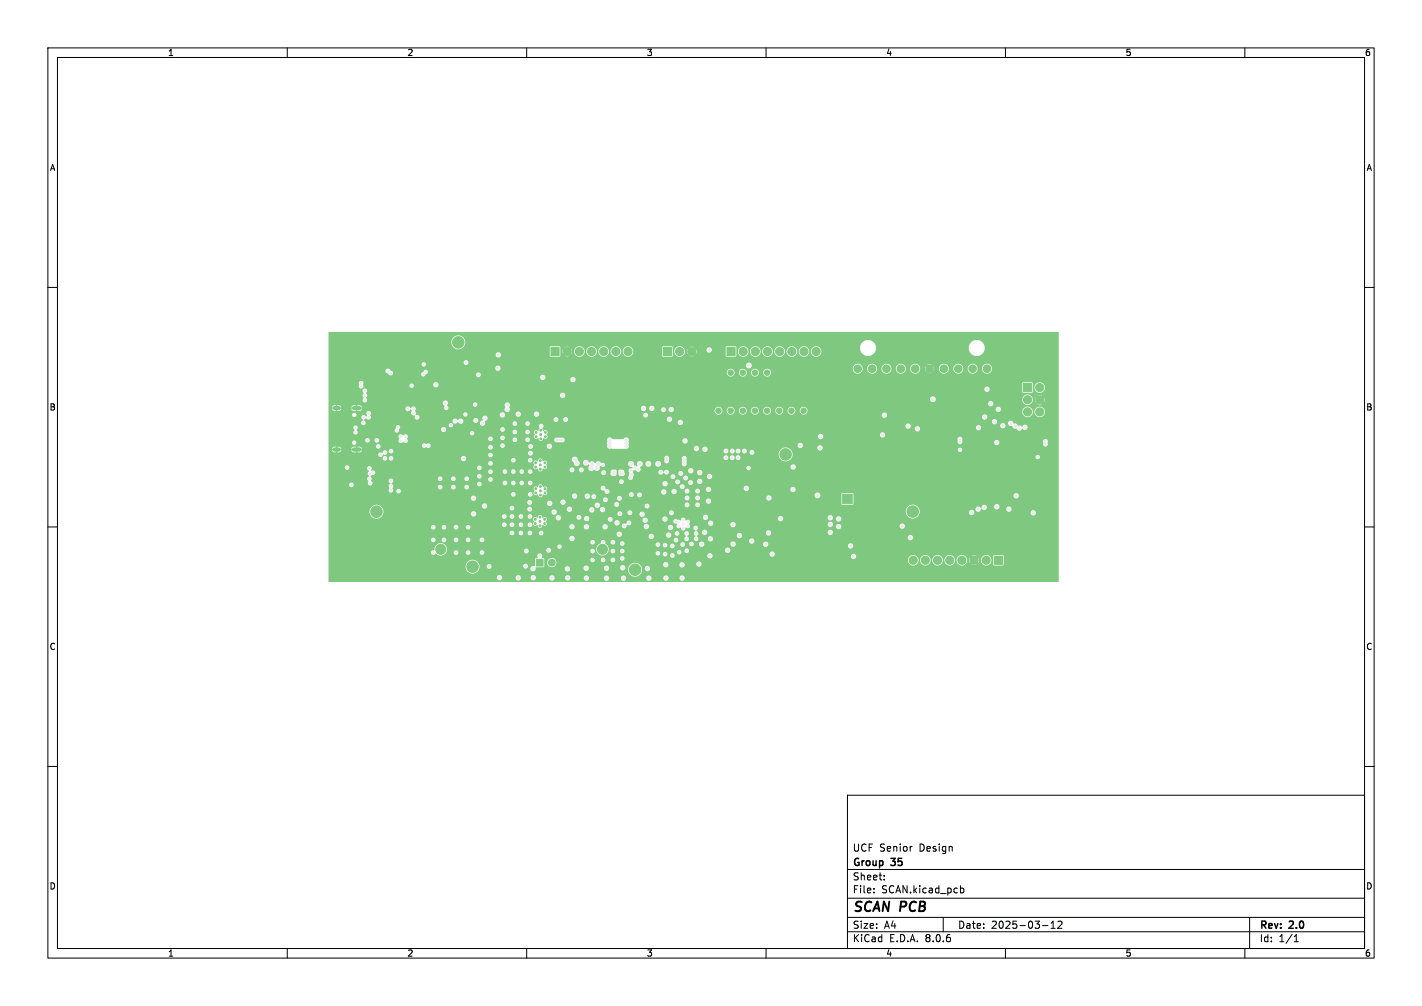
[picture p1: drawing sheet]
<svg xmlns="http://www.w3.org/2000/svg" width="297mm" height="210mm" viewBox="0 0 297 210" stroke-linecap="round" stroke-linejoin="round" font-family="sans-serif">
<defs><g id="words">
<text font-size="2.8" x="178" y="190.9">SCAN PCB</text>
<g font-size="2.1">
<text x="178" y="178">UCF Senior</text>
<text x="192" y="178">Design</text>
<text x="178" y="184">Sheet:</text>
<text x="178" y="181.2">Group</text>
<text x="186.2" y="181.2">35</text>
<text x="178" y="186.7">File:</text>
<text x="184.1" y="186.7">SCAN.kicad_pcb</text>
<text x="178" y="196.9">KiCad</text>
<text x="178" y="194.1">Size:</text>
<text x="184.7" y="194.1">A4</text>
<text x="185.7" y="196.9">E.D.A.</text>
<text x="193.3" y="196.9">8.0.6</text>
<text x="200" y="194.1">Date:</text>
<text x="207" y="194.1">2025-03-12</text>
<text x="263" y="194.3">Rev:</text>
<text x="263" y="196.9">Id:</text>
<text x="267.1" y="196.9">1/1</text>
<text x="269.4" y="194.3">2.0</text>
</g>
<g font-size="1.8">
<text x="35" y="11.9">1</text>
<text x="85" y="11.9">2</text>
<text x="135" y="11.9">3</text>
<text x="185" y="11.9">4</text>
<text x="235" y="11.9">5</text>
<text x="285" y="11.9">6</text>
<text x="10.3" y="35.9">A</text>
<text x="285.4" y="35.9">A</text>
<text x="10.3" y="85.9">B</text>
<text x="285.3" y="85.9">B</text>
<text x="10.3" y="135.9">C</text>
<text x="285.3" y="135.9">C</text>
<text x="10.3" y="185.9">D</text>
<text x="285.3" y="185.9">D</text>
<text x="35" y="199.9">1</text>
<text x="85" y="199.9">2</text>
<text x="135" y="199.9">3</text>
<text x="185" y="199.9">4</text>
<text x="235" y="199.9">5</text>
<text x="285" y="199.9">6</text>
</g>
</g></defs>
<g fill="none" stroke="#000" stroke-width=".21">
<path d="M10 10h277v190h-277zM12 12h273v186h-273zM60 10v2M110 10v2M160 10v2M210 10v2M260 10v2M10 60h2M285 60h2M10 110h2M285 110h2M10 160h2"/>
<path d="M285 160h2M177 166h108v32h-108zM190.4 176.7h.1M60 198v2M110 198v2M160 198v2M177 194.5h108M177 191.5h108M177 187.5h108M177 181.5h108M182.5 186.3v.1M182.5 185.5v.1"/>
<path d="M184.7 183.6v.1M184.7 182.8v.1M197 191.5v3M200.6 184.9v1.5M200.6 185.5l.4-.1 .3 .3-.1 .6h-.6M210 198v2M217.7 193.2h1.2M219.5 193.8h.9M219.5 192.7l.5-.4v1.5M221 192.4l.5-.1 .3 .4-.9 1.1h.9M260 198v2M261 191.5v6.5"/>
<path d="M270.3 196.6h.9M270.3 195.5l.4-.4v1.5"/>
</g>
<g fill="#7fc87f" stroke="#7fc87f" stroke-width=".21">
<path d="M176 103.2h2v2h-2z"/>
<path d="M151.8 72.5h1.7v1.7h-1.7z"/>
<path d="M213.8 80.1h1.7v1.7h-1.7z"/>
<path d="M86 113.6h2.1v2.1h-2.1z"/>
<path d="M119.8 113.6h2.1v2.1h-2.1z"/>
<path d="M112 116.7h1.4v1.5h-1.4z"/>
<path d="M115.1 72.5h1.7v1.7h-1.7z"/>
<path d="M138.6 72.5h1.7v1.7h-1.7z"/>
<path d="M167.3 77.2h1.1v1.2h-1.1z"/>
<path d="M207.7 116.1h1.7v1.7h-1.7z"/>
<circle cx="206.1" cy="77" r=".79"/>
<circle cx="203.1" cy="77" r=".79"/>
<circle cx="200.1" cy="77" r=".79"/>
<circle cx="197.1" cy="77" r=".79"/>
<circle cx="194.1" cy="77" r=".79"/>
<circle cx="191.1" cy="77" r=".79"/>
<circle cx="188.1" cy="77" r=".79"/>
<circle cx="185.1" cy="77" r=".79"/>
<circle cx="182.1" cy="77" r=".79"/>
<circle cx="179.1" cy="77" r=".79"/>
<circle cx="112.9" cy="103.4" r=".2"/>
<circle cx="111.9" cy="102.9" r=".2"/>
<circle cx="113.8" cy="102.9" r=".2"/>
<circle cx="112.9" cy="102.5" r=".2"/>
<circle cx="111.9" cy="102" r=".2"/>
<circle cx="113.8" cy="102" r=".2"/>
<circle cx="112.9" cy="101.6" r=".2"/>
<circle cx="112.8" cy="96.1" r=".2"/>
<circle cx="113.8" cy="96.6" r=".2"/>
<circle cx="111.9" cy="96.6" r=".2"/>
<circle cx="112.8" cy="97.1" r=".2"/>
<circle cx="113.8" cy="97.5" r=".2"/>
<circle cx="111.9" cy="97.5" r=".2"/>
<circle cx="112.8" cy="98" r=".2"/>
<circle cx="112.9" cy="91.6" r=".2"/>
<circle cx="112" cy="91.2" r=".2"/>
<circle cx="113.9" cy="91.2" r=".2"/>
<circle cx="112.9" cy="90.7" r=".2"/>
<circle cx="112" cy="90.3" r=".2"/>
<circle cx="113.9" cy="90.3" r=".2"/>
<circle cx="112.9" cy="89.8" r=".2"/>
<circle cx="112.8" cy="107.9" r=".2"/>
<circle cx="113.8" cy="108.4" r=".2"/>
<circle cx="111.8" cy="108.4" r=".2"/>
<circle cx="112.8" cy="108.9" r=".2"/>
<circle cx="113.8" cy="109.3" r=".2"/>
<circle cx="111.8" cy="109.3" r=".2"/>
<circle cx="112.8" cy="109.8" r=".2"/>
<circle cx="177" cy="96.6" r="1"/>
<circle cx="164.1" cy="94.9" r="1.2"/>
<circle cx="79.6" cy="113.9" r="1.2"/>
<circle cx="155.2" cy="73.4" r=".85"/>
<circle cx="157.8" cy="73.4" r=".85"/>
<circle cx="160.3" cy="73.4" r=".85"/>
<circle cx="162.8" cy="73.4" r=".85"/>
<circle cx="165.4" cy="73.4" r=".85"/>
<circle cx="167.9" cy="73.4" r=".85"/>
<circle cx="170.5" cy="73.4" r=".85"/>
<circle cx="217.2" cy="80.9" r=".85"/>
<circle cx="214.6" cy="83.4" r=".85"/>
<circle cx="217.2" cy="83.4" r=".85"/>
<circle cx="214.6" cy="86" r=".85"/>
<circle cx="217.2" cy="86" r=".85"/>
<circle cx="98.7" cy="118.3" r="1.2"/>
<circle cx="78.6" cy="106.8" r="1.2"/>
<circle cx="92.1" cy="114.7" r="1.05"/>
<circle cx="125.8" cy="114.7" r="1.05"/>
<circle cx="190.6" cy="106.8" r="1.2"/>
<circle cx="95.7" cy="71.5" r="1.2"/>
<circle cx="216.4" cy="73.3" r="2.85"/>
<circle cx="73.1" cy="117.3" r="2.85"/>
<circle cx="132.6" cy="118.9" r="1.2"/>
<circle cx="115.3" cy="117.4" r=".71"/>
<circle cx="197" cy="86.7" r="1.2"/>
<circle cx="216.4" cy="117.3" r="2.85"/>
<circle cx="118.5" cy="73.4" r=".85"/>
<circle cx="121" cy="73.4" r=".85"/>
<circle cx="123.5" cy="73.4" r=".85"/>
<circle cx="126.1" cy="73.4" r=".85"/>
<circle cx="128.6" cy="73.4" r=".85"/>
<circle cx="131.2" cy="73.4" r=".85"/>
<circle cx="141.9" cy="73.4" r=".85"/>
<circle cx="144.5" cy="73.4" r=".85"/>
<circle cx="165.3" cy="77.8" r=".56"/>
<circle cx="162.8" cy="77.8" r=".56"/>
<circle cx="160.2" cy="77.8" r=".56"/>
<circle cx="157.7" cy="77.8" r=".56"/>
<circle cx="155.1" cy="77.8" r=".56"/>
<circle cx="152.6" cy="77.8" r=".56"/>
<circle cx="150.1" cy="77.8" r=".56"/>
<circle cx="150.1" cy="85.7" r=".56"/>
<circle cx="152.6" cy="85.7" r=".56"/>
<circle cx="155.1" cy="85.7" r=".56"/>
<circle cx="157.7" cy="85.7" r=".56"/>
<circle cx="160.2" cy="85.7" r=".56"/>
<circle cx="162.8" cy="85.7" r=".56"/>
<circle cx="165.3" cy="85.7" r=".56"/>
<circle cx="167.8" cy="85.7" r=".56"/>
<circle cx="73.1" cy="73.3" r="2.85"/>
<circle cx="206" cy="117" r=".85"/>
<circle cx="203.4" cy="117" r=".85"/>
<circle cx="200.9" cy="117" r=".85"/>
<circle cx="198.4" cy="117" r=".85"/>
<circle cx="195.8" cy="117" r=".85"/>
<circle cx="193.3" cy="117" r=".85"/>
<circle cx="190.7" cy="117" r=".85"/>
</g>
<path d="M69.9 85.2h.8M69.9 93.8h.8M73.9 85.2h1.1M73.9 93.8h1.1" fill="none" stroke="#7fc87f" stroke-width=".9"/>
<g fill="#ececec" stroke="#ececec" stroke-width=".21">
<circle cx="143.7" cy="108.9" r=".2"/>
<circle cx="142.7" cy="109.4" r=".2"/>
<circle cx="142.7" cy="108.5" r=".2"/>
<circle cx="141.7" cy="108.9" r=".2"/>
<circle cx="142.7" cy="110.3" r=".2"/>
<circle cx="141.7" cy="109.8" r=".2"/>
<circle cx="143.7" cy="109.8" r=".2"/>
<circle cx="195.9" cy="103.3" r=".3"/>
<circle cx="197" cy="95.1" r=".3"/>
<circle cx="70" cy="109.8" r=".3"/>
<circle cx="175.3" cy="77.4" r=".3"/>
<circle cx="134.9" cy="90.8" r=".35"/>
<circle cx="192.4" cy="112.2" r=".3"/>
<circle cx="176.8" cy="70.8" r=".3"/>
<circle cx="117.6" cy="100.8" r=".25"/>
<circle cx="124.3" cy="93.3" r=".25"/>
<circle cx="137" cy="93" r=".25"/>
<circle cx="134.4" cy="89.7" r=".35"/>
<circle cx="219.9" cy="99.8" r=".3"/>
<circle cx="141.6" cy="70.8" r=".3"/>
<circle cx="132.8" cy="70.8" r=".3"/>
<circle cx="211.8" cy="97" r=".3"/>
<circle cx="88.1" cy="81" r=".25"/>
<circle cx="72.7" cy="92.8" r=".3"/>
<circle cx="134.1" cy="100.4" r=".25"/>
<circle cx="207" cy="98.4" r=".3"/>
<circle cx="85.7" cy="70.8" r=".3"/>
<circle cx="177.7" cy="109" r=".3"/>
<circle cx="213.9" cy="97.6" r=".3"/>
<circle cx="211.7" cy="78.1" r=".3"/>
<circle cx="198.7" cy="90.1" r=".3"/>
<circle cx="88.6" cy="105.5" r=".3"/>
<circle cx="71.1" cy="83.7" r=".23"/>
<circle cx="137.5" cy="100.4" r=".25"/>
<circle cx="147.4" cy="120.7" r=".3"/>
<circle cx="173.7" cy="80.4" r=".3"/>
<circle cx="200" cy="70.8" r=".3"/>
<circle cx="192.5" cy="72.4" r=".3"/>
<circle cx="172.4" cy="77.4" r=".3"/>
<circle cx="194.1" cy="70.8" r=".3"/>
<circle cx="207.6" cy="80.6" r=".3"/>
<circle cx="214.5" cy="98.3" r=".3"/>
<circle cx="141.1" cy="91.5" r=".35"/>
<circle cx="195.2" cy="109.4" r=".3"/>
<circle cx="218" cy="103.9" r=".3"/>
<circle cx="210" cy="119.3" r=".3"/>
<circle cx="123.2" cy="99.4" r=".25"/>
<circle cx="178.2" cy="72.8" r=".3"/>
<circle cx="179.7" cy="70.8" r=".3"/>
<circle cx="87.8" cy="90.9" r=".25"/>
<circle cx="211.8" cy="98.2" r=".3"/>
<circle cx="159.2" cy="101.5" r=".25"/>
<circle cx="115.1" cy="70.8" r=".3"/>
<circle cx="201.4" cy="89.7" r=".3"/>
<circle cx="133.1" cy="93" r=".25"/>
<circle cx="94.5" cy="74.8" r=".3"/>
<circle cx="219.9" cy="96.9" r=".3"/>
<circle cx="213.9" cy="100.3" r=".3"/>
<circle cx="129" cy="100.2" r=".35"/>
<circle cx="150.3" cy="70.8" r=".3"/>
<circle cx="89.5" cy="82.3" r=".25"/>
<circle cx="70" cy="112.7" r=".3"/>
<circle cx="219.9" cy="89.8" r=".3"/>
<circle cx="182.7" cy="120.7" r=".3"/>
<circle cx="200.5" cy="108.8" r=".3"/>
<circle cx="98.1" cy="83.8" r=".3"/>
<circle cx="83.7" cy="76" r=".25"/>
<circle cx="157.6" cy="101.5" r=".25"/>
<circle cx="180.9" cy="106" r=".3"/>
<circle cx="122.4" cy="93.3" r=".25"/>
<circle cx="135.1" cy="91.7" r=".35"/>
<circle cx="187.3" cy="120.7" r=".3"/>
<circle cx="216.1" cy="102.4" r=".3"/>
<circle cx="151.5" cy="119.4" r=".3"/>
<circle cx="81.2" cy="117.8" r=".3"/>
<circle cx="185.3" cy="74.4" r=".3"/>
<circle cx="88.6" cy="107.7" r=".3"/>
<circle cx="94.3" cy="103.9" r=".3"/>
<circle cx="127" cy="70.8" r=".3"/>
<circle cx="157.6" cy="120.7" r=".3"/>
<circle cx="219.6" cy="78.1" r=".3"/>
<circle cx="123.9" cy="70.8" r=".3"/>
<circle cx="134.7" cy="100.4" r=".25"/>
<circle cx="195.1" cy="89.1" r=".3"/>
<circle cx="94.2" cy="120.2" r=".3"/>
<circle cx="129.9" cy="70.8" r=".3"/>
<circle cx="188.3" cy="70.8" r=".3"/>
<circle cx="71.1" cy="82.6" r=".23"/>
<circle cx="214.4" cy="110.2" r=".3"/>
<circle cx="129.8" cy="95.5" r=".35"/>
<circle cx="94.3" cy="106" r=".3"/>
<circle cx="139.3" cy="91.5" r=".35"/>
<circle cx="164.8" cy="89.2" r=".3"/>
<circle cx="191.2" cy="70.8" r=".3"/>
<circle cx="103.4" cy="70.8" r=".3"/>
<circle cx="218" cy="98.1" r=".3"/>
<circle cx="187.4" cy="117.1" r=".3"/>
<circle cx="94.3" cy="108.1" r=".3"/>
<circle cx="166.3" cy="107.2" r=".25"/>
<circle cx="212.7" cy="98.9" r=".3"/>
<circle cx="177.6" cy="120.7" r=".3"/>
<circle cx="218" cy="95.2" r=".3"/>
<circle cx="71.1" cy="81.4" r=".23"/>
<circle cx="198.5" cy="93.8" r=".3"/>
<circle cx="219.3" cy="89.8" r=".3"/>
<circle cx="82.8" cy="70.8" r=".3"/>
<circle cx="96.2" cy="105.1" r=".25"/>
<circle cx="91.8" cy="107" r=".3"/>
<circle cx="135.7" cy="70.8" r=".3"/>
<circle cx="152.5" cy="120.7" r=".3"/>
<circle cx="171.7" cy="106" r=".3"/>
<circle cx="192.4" cy="120.7" r=".3"/>
<circle cx="92.6" cy="93.4" r=".3"/>
<circle cx="173.3" cy="94.3" r=".3"/>
<circle cx="75.2" cy="110" r=".3"/>
<circle cx="213.9" cy="96.2" r=".3"/>
<circle cx="78.3" cy="72.7" r=".3"/>
<circle cx="158.7" cy="109.5" r=".3"/>
<circle cx="215.6" cy="78.1" r=".3"/>
<circle cx="92.3" cy="75.3" r=".25"/>
<circle cx="198.3" cy="72.4" r=".3"/>
<circle cx="137.6" cy="93.6" r=".25"/>
<circle cx="96.6" cy="107.1" r=".3"/>
<circle cx="88.6" cy="70.8" r=".3"/>
<circle cx="189.6" cy="72.4" r=".3"/>
<circle cx="84.8" cy="77.1" r=".25"/>
<circle cx="128.1" cy="95.5" r=".35"/>
<circle cx="219.2" cy="107.2" r=".3"/>
<circle cx="89.8" cy="78" r=".25"/>
<circle cx="193" cy="92.6" r=".3"/>
<circle cx="78.3" cy="117.8" r=".3"/>
<circle cx="91.3" cy="120.2" r=".3"/>
<circle cx="211.6" cy="70.8" r=".3"/>
<circle cx="219.9" cy="94" r=".3"/>
<circle cx="134.9" cy="93" r=".25"/>
<circle cx="120.4" cy="93.3" r=".25"/>
<circle cx="153.3" cy="83.1" r=".3"/>
<circle cx="159.3" cy="70.8" r=".3"/>
<circle cx="209.9" cy="98.3" r=".3"/>
<circle cx="84.8" cy="76" r=".25"/>
<circle cx="134.2" cy="73.8" r=".3"/>
<circle cx="195.4" cy="72.4" r=".3"/>
<circle cx="153.5" cy="97.5" r=".3"/>
<circle cx="70" cy="106.9" r=".3"/>
<circle cx="219.9" cy="105.6" r=".3"/>
<circle cx="212.7" cy="96.2" r=".3"/>
<circle cx="88.4" cy="120.2" r=".3"/>
<circle cx="84.8" cy="78.2" r=".25"/>
<circle cx="172.5" cy="120.7" r=".3"/>
<circle cx="219.6" cy="81" r=".3"/>
<circle cx="213.3" cy="99.5" r=".3"/>
<circle cx="121.3" cy="89.5" r=".35"/>
<circle cx="124.6" cy="88.9" r=".35"/>
<circle cx="215.1" cy="96.2" r=".3"/>
<circle cx="105.3" cy="72" r=".3"/>
<circle cx="212.1" cy="116.5" r=".3"/>
<circle cx="160.4" cy="97.7" r=".3"/>
<circle cx="177" cy="94.3" r=".3"/>
<circle cx="193.9" cy="98.6" r=".3"/>
<circle cx="72.4" cy="105.5" r=".3"/>
<circle cx="122.4" cy="92.5" r=".35"/>
<circle cx="216.2" cy="105.2" r=".3"/>
<circle cx="185.9" cy="119" r=".3"/>
<circle cx="200.4" cy="83.4" r=".3"/>
<circle cx="173.3" cy="97.1" r=".3"/>
<circle cx="183.6" cy="103.3" r=".3"/>
<circle cx="83.7" cy="78.2" r=".25"/>
<circle cx="175.2" cy="92.1" r=".3"/>
<circle cx="138.7" cy="70.8" r=".3"/>
<circle cx="219.2" cy="109.8" r=".3"/>
<circle cx="91.7" cy="94" r=".3"/>
<circle cx="85.9" cy="76" r=".25"/>
<circle cx="80.4" cy="85" r=".3"/>
<circle cx="70" cy="92.4" r=".3"/>
<circle cx="87.8" cy="89.9" r=".25"/>
<circle cx="208.5" cy="99.4" r=".3"/>
<circle cx="124.9" cy="92.7" r=".35"/>
<circle cx="219.9" cy="102.7" r=".3"/>
<circle cx="75.2" cy="107.1" r=".3"/>
<circle cx="85.9" cy="78.2" r=".25"/>
<circle cx="161" cy="96.3" r=".3"/>
<circle cx="194" cy="74.4" r=".3"/>
<circle cx="173.9" cy="75" r=".3"/>
<circle cx="80.6" cy="76" r=".3"/>
<circle cx="84.1" cy="117.8" r=".3"/>
<circle cx="212.7" cy="100.3" r=".3"/>
<circle cx="75.2" cy="113" r=".3"/>
<circle cx="89.9" cy="117.8" r=".3"/>
<circle cx="197.5" cy="120.7" r=".3"/>
<circle cx="82.6" cy="79.8" r=".25"/>
<circle cx="219.6" cy="86.8" r=".3"/>
<circle cx="103.7" cy="79" r=".3"/>
<circle cx="156.3" cy="111.2" r=".3"/>
<circle cx="119.6" cy="100.8" r=".25"/>
<circle cx="76.9" cy="70.8" r=".3"/>
<circle cx="100.5" cy="70.8" r=".3"/>
<circle cx="153.3" cy="70.8" r=".3"/>
<circle cx="199.9" cy="74.4" r=".3"/>
<circle cx="186.6" cy="72.4" r=".3"/>
<circle cx="129" cy="95.5" r=".35"/>
<circle cx="219.6" cy="83.9" r=".3"/>
<circle cx="203.8" cy="83.1" r=".3"/>
<circle cx="94.4" cy="94.9" r=".3"/>
<circle cx="87.5" cy="92.8" r=".3"/>
<circle cx="216" cy="97" r=".3"/>
<circle cx="216" cy="98.2" r=".3"/>
<circle cx="92.9" cy="117.8" r=".3"/>
<circle cx="168.5" cy="105" r=".3"/>
<circle cx="72.4" cy="108.5" r=".3"/>
<circle cx="72.4" cy="111.4" r=".3"/>
<circle cx="175.3" cy="72.8" r=".3"/>
<circle cx="134.3" cy="88.7" r=".35"/>
<circle cx="220.1" cy="112.5" r=".3"/>
<circle cx="166.3" cy="107.9" r=".25"/>
<circle cx="82.8" cy="107.6" r=".3"/>
<circle cx="120.6" cy="90.7" r=".35"/>
<circle cx="86" cy="108.6" r=".3"/>
<circle cx="197" cy="70.8" r=".3"/>
<circle cx="123.7" cy="92.5" r=".35"/>
<circle cx="194.3" cy="94.2" r=".3"/>
<circle cx="70" cy="89.5" r=".3"/>
<circle cx="215.1" cy="97.6" r=".3"/>
<circle cx="198.5" cy="107.5" r=".3"/>
<circle cx="121.5" cy="100.8" r=".25"/>
<circle cx="79.6" cy="120.2" r=".3"/>
<circle cx="78.2" cy="89" r=".2"/>
<circle cx="215.1" cy="98.9" r=".3"/>
<circle cx="103.1" cy="86.1" r=".3"/>
<circle cx="216" cy="99.5" r=".3"/>
<circle cx="91.8" cy="104.8" r=".3"/>
<circle cx="172.4" cy="85.9" r=".3"/>
<circle cx="219.4" cy="92.1" r=".3"/>
<circle cx="173.9" cy="70.8" r=".3"/>
<circle cx="166.3" cy="106.4" r=".25"/>
<circle cx="196.9" cy="74.4" r=".3"/>
<circle cx="186.6" cy="108.5" r=".3"/>
<circle cx="200.5" cy="106.1" r=".3"/>
<circle cx="91.5" cy="76" r=".25"/>
<circle cx="220.1" cy="92.1" r=".3"/>
<circle cx="183.4" cy="94.7" r=".3"/>
<circle cx="144.5" cy="70.8" r=".3"/>
<circle cx="203.4" cy="86.4" r=".3"/>
<circle cx="215.1" cy="100.3" r=".3"/>
<circle cx="124.9" cy="99.4" r=".25"/>
<circle cx="87" cy="117.8" r=".3"/>
<circle cx="212.7" cy="97.6" r=".3"/>
<circle cx="138.5" cy="105.5" r=".25"/>
<circle cx="85.9" cy="77.2" r=".25"/>
<circle cx="129.7" cy="99.8" r=".35"/>
<circle cx="118" cy="70.8" r=".3"/>
<circle cx="213.9" cy="98.9" r=".3"/>
<circle cx="87.8" cy="88.8" r=".25"/>
<circle cx="135.4" cy="100.4" r=".25"/>
<circle cx="214.6" cy="112.2" r=".3"/>
<circle cx="79.8" cy="70.8" r=".3"/>
<circle cx="205.8" cy="70.8" r=".3"/>
<circle cx="211.9" cy="99.5" r=".3"/>
<circle cx="176.8" cy="75" r=".3"/>
<circle cx="167.4" cy="120.7" r=".3"/>
<circle cx="112.1" cy="79" r=".3"/>
<circle cx="121.3" cy="91.7" r=".35"/>
<circle cx="168.1" cy="70.8" r=".3"/>
<circle cx="78.3" cy="77.3" r=".3"/>
<circle cx="218" cy="101" r=".3"/>
<circle cx="124.6" cy="91.8" r=".35"/>
<circle cx="108.4" cy="75.4" r=".3"/>
<circle cx="188.2" cy="74.4" r=".3"/>
<circle cx="165.6" cy="113.8" r=".3"/>
<circle cx="220.1" cy="109.8" r=".3"/>
<circle cx="213.3" cy="98.3" r=".3"/>
<circle cx="198.9" cy="98.7" r=".3"/>
<circle cx="196.9" cy="111.7" r=".3"/>
<circle cx="212.5" cy="120.7" r=".3"/>
<circle cx="85.4" cy="120.2" r=".3"/>
<circle cx="187.4" cy="114.4" r=".3"/>
<circle cx="83.7" cy="77.1" r=".25"/>
<circle cx="148.8" cy="110.7" r=".3"/>
<circle cx="70" cy="104" r=".3"/>
<circle cx="162.6" cy="120.7" r=".3"/>
<circle cx="120.9" cy="70.8" r=".3"/>
<circle cx="156.4" cy="70.8" r=".3"/>
<circle cx="106.6" cy="113.4" r=".25"/>
<circle cx="208.7" cy="70.8" r=".3"/>
<circle cx="169.3" cy="117.8" r=".3"/>
<circle cx="70" cy="86.5" r=".3"/>
<circle cx="72.7" cy="94.8" r=".3"/>
<circle cx="72.9" cy="80.3" r=".3"/>
<circle cx="91.5" cy="70.8" r=".3"/>
<circle cx="128.3" cy="99.8" r=".35"/>
<circle cx="158.4" cy="101.5" r=".25"/>
<circle cx="214.5" cy="99.5" r=".3"/>
<circle cx="76.9" cy="75" r=".3"/>
<circle cx="82.5" cy="120.2" r=".3"/>
<circle cx="165.2" cy="70.8" r=".3"/>
<circle cx="214.5" cy="97" r=".3"/>
<circle cx="82.8" cy="110.5" r=".3"/>
<circle cx="162.2" cy="70.8" r=".3"/>
<circle cx="191.1" cy="74.4" r=".3"/>
<circle cx="207.4" cy="120.7" r=".3"/>
<circle cx="80" cy="80.1" r=".3"/>
<circle cx="202.6" cy="120.7" r=".3"/>
<circle cx="97.7" cy="94.9" r=".3"/>
<circle cx="70" cy="77.8" r=".3"/>
<circle cx="173.5" cy="113.8" r=".3"/>
<circle cx="129" cy="99.2" r=".27"/>
<circle cx="169.9" cy="113.8" r=".3"/>
<circle cx="219.9" cy="107.2" r=".3"/>
<circle cx="210.9" cy="110.5" r=".3"/>
<circle cx="213.3" cy="97" r=".3"/>
<circle cx="149.4" cy="113.4" r=".3"/>
<circle cx="147.4" cy="70.8" r=".3"/>
<circle cx="171" cy="70.8" r=".3"/>
<circle cx="185.3" cy="70.8" r=".3"/>
<circle cx="80.3" cy="83.2" r=".3"/>
<circle cx="160.9" cy="107" r=".25"/>
<circle cx="116.8" cy="91.8" r=".25"/>
<circle cx="116.3" cy="91.8" r=".25"/>
<circle cx="120" cy="95.9" r=".35"/>
<circle cx="122.4" cy="96.6" r=".35"/>
<circle cx="123.7" cy="96.9" r=".35"/>
<circle cx="118.1" cy="87.6" r=".25"/>
<circle cx="120.5" cy="96.7" r=".35"/>
<circle cx="116.1" cy="87.6" r=".25"/>
<circle cx="125" cy="96.9" r=".35"/>
<circle cx="117.4" cy="91.8" r=".25"/>
<circle cx="124" cy="103.7" r=".25"/>
<circle cx="135.1" cy="105.6" r=".25"/>
<circle cx="142.9" cy="96.8" r=".25"/>
<circle cx="135.4" cy="96.8" r=".35"/>
<circle cx="131.8" cy="96.8" r=".35"/>
<circle cx="137.5" cy="96.8" r=".35"/>
<circle cx="142.9" cy="96.2" r=".25"/>
<circle cx="133.6" cy="96.8" r=".35"/>
<circle cx="142.9" cy="95.7" r=".25"/>
<circle cx="139.2" cy="95.6" r=".25"/>
<circle cx="139.2" cy="96.2" r=".25"/>
<circle cx="101.2" cy="105.6" r=".3"/>
<circle cx="102.2" cy="118.3" r=".25"/>
<circle cx="126.4" cy="104.3" r=".25"/>
<circle cx="122.5" cy="108.3" r=".3"/>
<circle cx="146.2" cy="98.7" r=".3"/>
<circle cx="125.8" cy="106.4" r=".3"/>
<circle cx="109.8" cy="118.2" r=".25"/>
<circle cx="139.8" cy="87.5" r=".3"/>
<circle cx="114.6" cy="114.9" r=".25"/>
<circle cx="112.7" cy="116" r=".25"/>
<circle cx="142.1" cy="88.2" r=".3"/>
<circle cx="139.1" cy="117.9" r=".3"/>
<circle cx="146.5" cy="113.6" r=".3"/>
<circle cx="142.5" cy="117.9" r=".3"/>
<circle cx="122.5" cy="110" r=".3"/>
<circle cx="148" cy="104.6" r=".3"/>
<circle cx="120" cy="103.6" r=".3"/>
<circle cx="100.8" cy="88.4" r=".3"/>
<circle cx="135.2" cy="118.7" r=".3"/>
<circle cx="138.6" cy="102.7" r=".3"/>
<circle cx="126.7" cy="120.7" r=".3"/>
<circle cx="128.9" cy="109.1" r=".3"/>
<circle cx="116.6" cy="108.1" r=".3"/>
<circle cx="148" cy="102.2" r=".3"/>
<circle cx="139.7" cy="111.7" r=".3"/>
<circle cx="145.5" cy="93.6" r=".3"/>
<circle cx="122.7" cy="103.6" r=".3"/>
<circle cx="130.2" cy="120.7" r=".3"/>
<circle cx="133.6" cy="103.3" r=".25"/>
<circle cx="126.4" cy="110" r=".3"/>
<circle cx="115.7" cy="106.9" r=".3"/>
<circle cx="108.2" cy="120.6" r=".3"/>
<circle cx="135.5" cy="120.7" r=".3"/>
<circle cx="140.1" cy="110.1" r=".3"/>
<circle cx="147.2" cy="111.1" r=".3"/>
<circle cx="134.1" cy="107.4" r=".3"/>
<circle cx="139.1" cy="120.7" r=".3"/>
<circle cx="147.4" cy="108" r=".3"/>
<circle cx="119.5" cy="112.4" r=".3"/>
<circle cx="129.5" cy="107.2" r=".25"/>
<circle cx="138.9" cy="108.4" r=".3"/>
<circle cx="144.3" cy="98.3" r=".3"/>
<circle cx="101.3" cy="87.3" r=".3"/>
<circle cx="118.5" cy="118.8" r=".3"/>
<circle cx="117.6" cy="104.8" r=".3"/>
<circle cx="119.5" cy="110" r=".3"/>
<circle cx="143.1" cy="92" r=".3"/>
<circle cx="140.8" cy="102.6" r=".3"/>
<circle cx="112.1" cy="86.5" r=".3"/>
<circle cx="148.3" cy="116" r=".3"/>
<circle cx="148.4" cy="109.2" r=".3"/>
<circle cx="111.4" cy="120.6" r=".3"/>
<circle cx="146" cy="117.8" r=".3"/>
<circle cx="129.4" cy="104" r=".25"/>
<circle cx="147.2" cy="93.8" r=".3"/>
<circle cx="108.2" cy="86.5" r=".3"/>
<circle cx="148.4" cy="112.5" r=".3"/>
<circle cx="98.9" cy="107.3" r=".3"/>
<circle cx="136" cy="112" r=".3"/>
<circle cx="104.3" cy="120.6" r=".3"/>
<circle cx="98.9" cy="104" r=".3"/>
<circle cx="122.4" cy="118.6" r=".3"/>
<circle cx="126.7" cy="118.6" r=".3"/>
<circle cx="124.8" cy="105.5" r=".3"/>
<circle cx="135" cy="109.9" r=".3"/>
<circle cx="115.3" cy="120.6" r=".3"/>
<circle cx="122.5" cy="120.7" r=".3"/>
<circle cx="118.6" cy="120.6" r=".3"/>
<circle cx="123.6" cy="106.5" r=".3"/>
<circle cx="146.2" cy="100.5" r=".3"/>
<circle cx="134.4" cy="85.3" r=".3"/>
<circle cx="104.9" cy="86.6" r=".3"/>
<circle cx="118.9" cy="106.3" r=".3"/>
<circle cx="136.1" cy="85.3" r=".3"/>
<circle cx="130.1" cy="118.5" r=".3"/>
<circle cx="138.9" cy="101" r=".3"/>
<circle cx="111.3" cy="118.7" r=".3"/>
<circle cx="142.5" cy="120.7" r=".3"/>
<circle cx="129.3" cy="111.5" r=".3"/>
<circle cx="127.4" cy="108.4" r=".25"/>
<circle cx="105.3" cy="109.5" r=".22"/>
<circle cx="113" cy="111.3" r=".23"/>
<circle cx="106.9" cy="107.8" r=".23"/>
<circle cx="106.9" cy="109.5" r=".22"/>
<circle cx="110.7" cy="111.3" r=".22"/>
<circle cx="105.3" cy="107.8" r=".23"/>
<circle cx="106.9" cy="106.1" r=".23"/>
<circle cx="110.7" cy="107.8" r=".22"/>
<circle cx="126" cy="101.9" r=".25"/>
<circle cx="110.7" cy="109.5" r=".22"/>
<circle cx="108.8" cy="109.5" r=".22"/>
<circle cx="106.9" cy="111.3" r=".23"/>
<circle cx="108.8" cy="111.3" r=".23"/>
<circle cx="108.8" cy="107.8" r=".23"/>
<circle cx="120.9" cy="108" r=".25"/>
<circle cx="143.5" cy="105.4" r=".25"/>
<circle cx="145.7" cy="102.5" r=".25"/>
<circle cx="143.2" cy="99.8" r=".25"/>
<circle cx="142.5" cy="101.6" r=".25"/>
<circle cx="144.2" cy="100.7" r=".25"/>
<circle cx="131.8" cy="98.3" r=".25"/>
<circle cx="143.5" cy="102.5" r=".25"/>
<circle cx="145.7" cy="105.4" r=".25"/>
<circle cx="145.7" cy="103.9" r=".25"/>
<circle cx="143.5" cy="104" r=".25"/>
<circle cx="139.2" cy="98.6" r=".25"/>
<circle cx="142.2" cy="98.8" r=".25"/>
<circle cx="138" cy="98.6" r=".25"/>
<circle cx="133.3" cy="98" r=".25"/>
<circle cx="141.5" cy="100.6" r=".25"/>
<circle cx="140.6" cy="99.5" r=".25"/>
<circle cx="81.7" cy="101.5" r=".22"/>
<circle cx="86.3" cy="85.3" r=".25"/>
<circle cx="81.7" cy="102.4" r=".22"/>
<circle cx="85.2" cy="85.3" r=".25"/>
<circle cx="86.4" cy="86.2" r=".25"/>
<circle cx="83.2" cy="102.5" r=".22"/>
<circle cx="81.7" cy="100.4" r=".22"/>
<circle cx="107.5" cy="91.8" r=".22"/>
<circle cx="110.2" cy="90.2" r=".22"/>
<circle cx="102.4" cy="91.6" r=".22"/>
<circle cx="102.4" cy="93.4" r=".22"/>
<circle cx="102.4" cy="95" r=".22"/>
<circle cx="113" cy="88.9" r=".22"/>
<circle cx="105" cy="93" r=".22"/>
<circle cx="91.9" cy="101.7" r=".22"/>
<circle cx="110.2" cy="91.8" r=".23"/>
<circle cx="100.1" cy="101.1" r=".22"/>
<circle cx="102.4" cy="100.1" r=".22"/>
<circle cx="100.1" cy="99.4" r=".22"/>
<circle cx="105" cy="91.4" r=".22"/>
<circle cx="102.5" cy="96.7" r=".22"/>
<circle cx="105" cy="89.7" r=".22"/>
<circle cx="97.5" cy="101.7" r=".22"/>
<circle cx="110.2" cy="88.4" r=".22"/>
<circle cx="94.7" cy="101.7" r=".22"/>
<circle cx="107.5" cy="90.2" r=".22"/>
<circle cx="94.7" cy="100" r=".23"/>
<circle cx="97.5" cy="99.9" r=".22"/>
<circle cx="100.1" cy="97.7" r=".23"/>
<circle cx="102.4" cy="98.5" r=".22"/>
<circle cx="107.5" cy="88.4" r=".22"/>
<circle cx="126.8" cy="102.6" r=".25"/>
<circle cx="91.9" cy="100" r=".23"/>
<circle cx="175.2" cy="109.9" r=".3"/>
<circle cx="208.5" cy="85.4" r=".3"/>
<circle cx="184.3" cy="90.8" r=".3"/>
<circle cx="173.4" cy="111.1" r=".3"/>
<circle cx="218.3" cy="92.1" r=".25"/>
<circle cx="200.5" cy="91.7" r=".25"/>
<circle cx="200.5" cy="92.2" r=".25"/>
<circle cx="148.1" cy="73.1" r=".3"/>
<circle cx="218.3" cy="92.7" r=".25"/>
<circle cx="140.2" cy="85.5" r=".3"/>
<circle cx="184.7" cy="86.7" r=".3"/>
<circle cx="175.2" cy="108.3" r=".3"/>
<circle cx="93" cy="84.1" r=".3"/>
<circle cx="119.7" cy="79.2" r=".3"/>
<circle cx="188.4" cy="109.8" r=".3"/>
<circle cx="173.4" cy="109.5" r=".3"/>
<circle cx="173.4" cy="108.1" r=".3"/>
<circle cx="119.5" cy="98.1" r=".25"/>
<circle cx="110.7" cy="98.5" r=".23"/>
<circle cx="121.4" cy="98.1" r=".25"/>
<circle cx="105.5" cy="98.4" r=".23"/>
<circle cx="109" cy="100.8" r=".23"/>
<circle cx="110.7" cy="96.1" r=".23"/>
<circle cx="110.7" cy="100.8" r=".23"/>
<circle cx="109" cy="98.4" r=".23"/>
<circle cx="107.2" cy="98.4" r=".23"/>
<circle cx="123.5" cy="97.7" r=".35"/>
<circle cx="107.2" cy="96.1" r=".23"/>
<circle cx="105.5" cy="100.8" r=".23"/>
<circle cx="107.2" cy="100.8" r=".23"/>
<circle cx="107.2" cy="103.2" r=".23"/>
<circle cx="110.7" cy="103.2" r=".23"/>
<circle cx="124.7" cy="97.7" r=".35"/>
<circle cx="134.8" cy="108.6" r=".3"/>
<circle cx="132.6" cy="97.7" r=".25"/>
<circle cx="129.8" cy="100.6" r=".25"/>
<circle cx="131.9" cy="103.2" r=".25"/>
<circle cx="116.9" cy="114.1" r=".2"/>
<circle cx="131.6" cy="107" r=".25"/>
<circle cx="189.7" cy="89" r=".3"/>
<circle cx="131.3" cy="109.2" r=".25"/>
<circle cx="214.1" cy="89.2" r=".3"/>
<circle cx="206.1" cy="81.3" r=".3"/>
<circle cx="191.6" cy="89.5" r=".3"/>
<circle cx="130.4" cy="109.8" r=".25"/>
<circle cx="200.5" cy="93.9" r=".2"/>
<circle cx="216.7" cy="95.4" r=".2"/>
<circle cx="104.1" cy="74.1" r=".3"/>
<circle cx="210.7" cy="106.3" r=".3"/>
<circle cx="74.3" cy="89.3" r=".2"/>
<circle cx="74.3" cy="90.3" r=".2"/>
<circle cx="80.4" cy="94.5" r=".22"/>
<circle cx="81.7" cy="94.2" r=".22"/>
<circle cx="84.7" cy="91.1" r=".22"/>
<circle cx="81.7" cy="95.7" r=".23"/>
<circle cx="75.4" cy="80.6" r=".22"/>
<circle cx="76.2" cy="81.6" r=".22"/>
<circle cx="76" cy="87.1" r=".23"/>
<circle cx="76.2" cy="82.6" r=".22"/>
<circle cx="78.7" cy="91.9" r=".22"/>
<circle cx="83.7" cy="91.1" r=".22"/>
<circle cx="79.5" cy="94.9" r=".23"/>
<circle cx="76.8" cy="91.9" r=".23"/>
<circle cx="76.2" cy="83.5" r=".22"/>
<circle cx="83.7" cy="92" r=".22"/>
<circle cx="77" cy="86.3" r=".22"/>
<circle cx="80.4" cy="95.7" r=".23"/>
<circle cx="84.7" cy="92" r=".22"/>
<circle cx="75.4" cy="80" r=".23"/>
<circle cx="96.2" cy="87.9" r=".3"/>
<circle cx="79" cy="93.2" r=".23"/>
<circle cx="77" cy="87.1" r=".22"/>
<circle cx="128.4" cy="98.9" r=".2"/>
<circle cx="127.3" cy="93.1" r=".3"/>
<circle cx="127.3" cy="92.5" r=".3"/>
<circle cx="127.3" cy="91.8" r=".3"/>
<circle cx="128.4" cy="98.5" r=".2"/>
<circle cx="128" cy="98.9" r=".2"/>
<circle cx="128" cy="98.5" r=".2"/>
<circle cx="126.1" cy="98.7" r=".25"/>
<circle cx="131.7" cy="99.7" r=".25"/>
<circle cx="130.8" cy="91.8" r=".3"/>
<circle cx="130.8" cy="93.1" r=".3"/>
<circle cx="129.6" cy="98.9" r=".2"/>
<circle cx="130" cy="98.9" r=".2"/>
<circle cx="129.5" cy="98.5" r=".2"/>
<circle cx="130.8" cy="92.5" r=".3"/>
<circle cx="129.9" cy="98.5" r=".2"/>
<circle cx="109.9" cy="115" r=".25"/>
<circle cx="128.8" cy="105.3" r=".25"/>
<circle cx="125.9" cy="97" r=".2"/>
<circle cx="134.8" cy="86.7" r=".25"/>
<circle cx="171.4" cy="91.1" r=".3"/>
<circle cx="106" cy="84.6" r=".3"/>
<circle cx="117.5" cy="82.5" r=".3"/>
<circle cx="171.3" cy="93.5" r=".3"/>
<circle cx="204.3" cy="106.3" r=".3"/>
<circle cx="212.2" cy="103.5" r=".3"/>
<circle cx="105.9" cy="85.5" r=".3"/>
<circle cx="167.1" cy="93" r=".3"/>
<circle cx="215.8" cy="107.1" r=".3"/>
<circle cx="205.6" cy="105.9" r=".3"/>
<circle cx="204.4" cy="89.3" r=".3"/>
<circle cx="104" cy="76.9" r=".3"/>
<circle cx="113.4" cy="78.8" r=".3"/>
<circle cx="202.9" cy="107" r=".3"/>
<circle cx="208.2" cy="105.8" r=".3"/>
<circle cx="205.7" cy="87.1" r=".3"/>
<circle cx="82.9" cy="89.9" r=".2"/>
<circle cx="75.9" cy="88.3" r=".22"/>
<circle cx="83.1" cy="89.2" r=".2"/>
<circle cx="89.5" cy="93" r=".23"/>
<circle cx="88.6" cy="93" r=".22"/>
<circle cx="96.8" cy="95.7" r=".3"/>
<circle cx="95" cy="87.9" r=".27"/>
<circle cx="99.4" cy="87.8" r=".27"/>
<circle cx="93.2" cy="85.2" r=".2"/>
<circle cx="99.2" cy="84.5" r=".2"/>
<circle cx="73.4" cy="101.2" r=".22"/>
<circle cx="77.2" cy="100" r=".22"/>
<circle cx="77.9" cy="98.7" r=".23"/>
<circle cx="77.3" cy="100.9" r=".23"/>
<circle cx="77.3" cy="98.9" r=".22"/>
<circle cx="77.1" cy="97.8" r=".22"/>
<circle cx="87.1" cy="87.1" r=".25"/>
<circle cx="161.3" cy="115.7" r=".3"/>
<circle cx="160.5" cy="111.3" r=".3"/>
<circle cx="159.9" cy="113.6" r=".3"/>
<circle cx="194.8" cy="83.4" r=".35"/>
<circle cx="177.6" cy="114" r=".3"/>
<circle cx="157" cy="113" r=".3"/>
<circle cx="153.1" cy="113.6" r=".3"/>
<circle cx="178.3" cy="116.2" r=".3"/>
<circle cx="154.4" cy="111.8" r=".3"/>
<circle cx="170.7" cy="103.4" r=".35"/>
<circle cx="148.2" cy="99.5" r=".3"/>
<circle cx="152" cy="114.9" r=".3"/>
<circle cx="165.7" cy="97.5" r=".3"/>
<circle cx="91" cy="80.3" r=".3"/>
<circle cx="153.1" cy="109.5" r=".3"/>
<circle cx="163" cy="108.3" r=".3"/>
<circle cx="156.4" cy="76.3" r=".35"/>
<circle cx="81.6" cy="77.9" r=".25"/>
<circle cx="81" cy="77.4" r=".25"/>
<circle cx="86" cy="80.5" r=".2"/>
<circle cx="88.9" cy="77.6" r=".2"/>
<circle cx="208.2" cy="92.4" r=".3"/>
<circle cx="190.1" cy="112.2" r=".3"/>
<circle cx="88.5" cy="76.1" r=".2"/>
<circle cx="206.9" cy="84.3" r=".3"/>
<circle cx="88.4" cy="78.1" r=".2"/>
<circle cx="72.5" cy="97.6" r=".22"/>
<circle cx="92.7" cy="89.7" r=".28"/>
<circle cx="94.2" cy="88.7" r=".2"/>
<circle cx="131.9" cy="99.1" r=".25"/>
<circle cx="207.7" cy="88" r=".3"/>
<circle cx="209.5" cy="88.9" r=".3"/>
<circle cx="160.6" cy="104" r=".3"/>
<circle cx="155.9" cy="102" r=".3"/>
<circle cx="110.8" cy="93.2" r=".25"/>
<circle cx="114.7" cy="93.2" r=".3"/>
<circle cx="110.8" cy="94.6" r=".25"/>
<circle cx="114.8" cy="105.1" r=".3"/>
<circle cx="110.6" cy="106.3" r=".25"/>
<circle cx="110.6" cy="104.9" r=".25"/>
<circle cx="140.2" cy="107" r=".25"/>
<circle cx="138.6" cy="85.5" r=".25"/>
<circle cx="98.6" cy="90.4" r=".2"/>
<circle cx="140.4" cy="114" r=".23"/>
<circle cx="143.4" cy="112.5" r=".23"/>
<circle cx="138.9" cy="113.8" r=".22"/>
<circle cx="141.2" cy="112.8" r=".22"/>
<circle cx="142.6" cy="113.7" r=".22"/>
<circle cx="145.3" cy="110.2" r=".22"/>
<circle cx="143.4" cy="111.4" r=".23"/>
<circle cx="143.4" cy="115" r=".22"/>
<circle cx="145.4" cy="111.4" r=".23"/>
<circle cx="141.8" cy="115.3" r=".22"/>
<circle cx="138.9" cy="115.7" r=".23"/>
<circle cx="145.4" cy="112.5" r=".23"/>
<circle cx="140.4" cy="116" r=".22"/>
<circle cx="141.4" cy="111.4" r=".23"/>
<circle cx="137.4" cy="113.7" r=".23"/>
<circle cx="141.1" cy="108.8" r=".23"/>
<circle cx="137.4" cy="115.5" r=".22"/>
<circle cx="144.4" cy="113.5" r=".23"/>
<circle cx="99.9" cy="78.2" r=".25"/>
<circle cx="97.3" cy="75.7" r=".25"/>
<circle cx="97.2" cy="86.5" r=".2"/>
<circle cx="212" cy="88.9" r=".3"/>
<circle cx="211.1" cy="88.4" r=".3"/>
<circle cx="212.9" cy="89.4" r=".3"/>
<circle cx="155.5" cy="94.2" r=".25"/>
<circle cx="154.2" cy="94.2" r=".25"/>
<circle cx="152.9" cy="94.2" r=".25"/>
<circle cx="165.6" cy="102.2" r=".3"/>
<circle cx="152.9" cy="95.5" r=".25"/>
<circle cx="157.1" cy="94.4" r=".25"/>
<circle cx="154.2" cy="95.5" r=".25"/>
<circle cx="156.4" cy="97.7" r=".2"/>
<circle cx="151.6" cy="95.5" r=".25"/>
<circle cx="151.6" cy="94.2" r=".25"/>
<circle cx="130" cy="116.6" r=".22"/>
<circle cx="128" cy="116.9" r=".22"/>
<circle cx="123.8" cy="115" r=".22"/>
<circle cx="126" cy="113.2" r=".23"/>
<circle cx="130" cy="115" r=".22"/>
<circle cx="123.8" cy="113.2" r=".22"/>
<circle cx="128" cy="113.2" r=".22"/>
<circle cx="128" cy="115" r=".22"/>
<circle cx="130" cy="113.5" r=".22"/>
<circle cx="123.8" cy="116.9" r=".22"/>
<circle cx="126" cy="116.9" r=".23"/>
<circle cx="97.8" cy="115.4" r=".23"/>
<circle cx="95.2" cy="115.4" r=".22"/>
<circle cx="97.8" cy="110.1" r=".23"/>
<circle cx="100.7" cy="112.7" r=".22"/>
<circle cx="90.5" cy="110.1" r=".23"/>
<circle cx="95.2" cy="110.1" r=".23"/>
<circle cx="92.7" cy="110.1" r=".22"/>
<circle cx="90.5" cy="115.4" r=".22"/>
<circle cx="92.7" cy="112.7" r=".23"/>
<circle cx="100.7" cy="115.3" r=".22"/>
<circle cx="97.8" cy="112.7" r=".22"/>
<circle cx="95.2" cy="112.7" r=".23"/>
<circle cx="90.5" cy="112.7" r=".23"/>
</g>
<path d="M129 97.7v1.5" fill="none" stroke="#7fc87f" stroke-width=".35"/>
<path d="M68.6 69.4h152.5v52.1h-152.4l-.1-.1v-.8h35.2a.55 .55 0 0 0 .5 .5 .55 .55 0 0 0 .6-.5h2.8v.2a.55 .55 0 0 0 .6 .4 .55 .55 0 0 0 .5-.6h2l.2 .4a.55 .55 0 0 0 .6 .1 .55 .55 0 0 0 .3-.5h2.8l.1 .2a.55 .55 0 0 0 .6 .4 .55 .55 0 0 0 .4-.6h2.2v.2a.55 .55 0 0 0 .6 .4 .55 .55 0 0 0 .5-.5h2.8v.1a.55 .55 0 0 0 .6 .4 .55 .55 0 0 0 .5-.5h3.1v.1a.56 .56 0 0 0 .7 .5 .56 .56 0 0 0 .4-.6h2.5v.1a.56 .56 0 0 0 .6 .5 .56 .56 0 0 0 .5-.6h4.2v.1a.55 .55 0 0 0 .6 .4 .55 .55 0 0 0 .5-.5h2.4l.1 .1a.56 .56 0 0 0 .6 .4 .56 .56 0 0 0 .4-.5h2.3v.1a.56 .56 0 0 0 .9 .3 .56 .56 0 0 0-.1-.9 .56 .56 0 0 0-.8 .5h-2.3v-.2a.56 .56 0 0 0-.6-.4 .56 .56 0 0 0-.5 .6h-2.4v-.1a.56 .56 0 0 0-.6-.5 .56 .56 0 0 0-.5 .6h-4.2v-.1a.56 .56 0 0 0-.6-.5 .56 .56 0 0 0-.5 .6h-2.5v-.1a.56 .56 0 0 0-.6-.5 .56 .56 0 0 0-.5 .6h-3.1a.56 .56 0 0 0-.5-.6 .56 .56 0 0 0-.6 .6l-2.8-.1a.56 .56 0 0 0-.5-.5 .56 .56 0 0 0-.6 .5h-2.2v-.1a.56 .56 0 0 0-.6-.4 .56 .56 0 0 0-.5 .5h-2.8a.56 .56 0 0 0-.5-.6 .56 .56 0 0 0-.6 .6l-2-.1a.56 .56 0 0 0-.6-.4 .56 .56 0 0 0-.5 .5h-2.8a.56 .56 0 0 0-.6-.6 .56 .56 0 0 0-.5 .6h-35.2v-2.3h28.6l.1 .2a1.45 1.45 0 0 0 1.5 1.2 1.45 1.45 0 0 0 1.4-1.5h1.5l.1 .4 .3 .2 8.7-.1a.55 .55 0 0 0 .5 .6 .55 .55 0 0 0 .6-.5h6.1v.1a.56 .56 0 0 0 .7 .4 .56 .56 0 0 0 .3-.7h2.9v.2a.56 .56 0 0 0 .6 .4 .56 .56 0 0 0 .5-.6h3.1v.2a.55 .55 0 0 0 .7 .4 .55 .55 0 0 0 .4-.7h2.3v.2a.56 .56 0 0 0 .9 .2h.8v.3a1.45 1.45 0 0 0 1.7 1.2 1.45 1.45 0 0 0 1.2-1.7h.6v.1a.56 .56 0 0 0 .9 .3 .56 .56 0 0 0-.1-.9 .56 .56 0 0 0-.8 .5h-.6l-.5-.8h4.9a.55 .55 0 0 0 .5 .5 .55 .55 0 0 0 .6-.5h2.3v.2a.55 .55 0 0 0 .7 .4 .55 .55 0 0 0 .4-.7h2.4v.1a.56 .56 0 0 0 .9 .3 .56 .56 0 0 0-.1-1 .56 .56 0 0 0-.8 .6h-2.4l-.1-.2a.56 .56 0 0 0-.6-.2 .56 .56 0 0 0-.4 .5h-2.3a.56 .56 0 0 0-.5-.6 .56 .56 0 0 0-.6 .6h-4.9a1.46 1.46 0 0 0-1.5-.3 1.46 1.46 0 0 0-.9 1.3h-.7a.55 .55 0 0 0-.2-.9 .55 .55 0 0 0-.8 .5h-2.3a.56 .56 0 0 0-.6-.4 .56 .56 0 0 0-.5 .5h-3.1v-.1a.56 .56 0 0 0-.6-.4 .56 .56 0 0 0-.5 .5h-2.9l-.1-.3a.55 .55 0 0 0-.6 0 .55 .55 0 0 0-.3 .5h-6.1v-.4h1.6l.2-.2v-.7h.6a.96 .96 0 0 0 1.3 .9 .96 .96 0 0 0 .4-1.5h7.3v.1a.48 .48 0 0 0 .5 .4 .48 .48 0 0 0 .5-.5h1.2v.1a.48 .48 0 0 0 .5 .4 .48 .48 0 0 0 .5-.5h1v.1a.48 .48 0 0 0 .7 .3 .48 .48 0 0 0 .2-.7h1.1l.1 .2 .3 .2h59.7a1.11 1.11 0 0 0 1.1 1.1 1.11 1.11 0 0 0 1.1-1.1h.4v.2a1.11 1.11 0 0 0 1.2 .9 1.11 1.11 0 0 0 1-1.1h.3v.2a1.11 1.11 0 0 0 1.2 .9 1.11 1.11 0 0 0 1-1.1h.4v.2a1.11 1.11 0 0 0 1.2 .9 1.11 1.11 0 0 0 1-1.1h.3v.2a1.11 1.11 0 0 0 1.2 .9 1.11 1.11 0 0 0 1-1.1h.4l.2 .5 .4-.4 .3 .3-.4 .4 .5 .2 .5-.2-.3-.4 .3-.3 .4 .4 .1-.5h.5a1.1 1.1 0 0 0 1.6 1 1.1 1.1 0 0 0 .2-1.9h.7v1.7l.2 .2 1.8 .1 .2-.2v-1.8l-.1-.2h-1.9l-.2 .2h-.7a1.1 1.1 0 0 0-1.2-.1 1.1 1.1 0 0 0-.6 1h-.5l-.1-.5-.4 .3-.3-.3 .3-.4-.5-.1-.5 .1 .4 .4-.3 .3-.4-.3-.2 .5h-.4a1.11 1.11 0 0 0-1.1-1.1 1.11 1.11 0 0 0-1.1 1.1h-.3l-.1-.2a1.11 1.11 0 0 0-1.1-.9 1.11 1.11 0 0 0-1 1.1h-.4v-.2a1.11 1.11 0 0 0-1.2-.9 1.11 1.11 0 0 0-1 1.1h-.3v-.2a1.11 1.11 0 0 0-1.2-.9 1.11 1.11 0 0 0-1 1.1h-.4v-.2a1.11 1.11 0 0 0-1.2-.9 1.11 1.11 0 0 0-1 1.1l-59.3-.1a.48 .48 0 0 0-.1-.8 .48 .48 0 0 0-.7 .5h-1.1l-.3-.2a.48 .48 0 0 0-.6 .5h-1l-.3-.4a.48 .48 0 0 0-.7 .4h-1.2l-.3-.4a.48 .48 0 0 0-.7 .4h-7.3l-.1-.1a.96 .96 0 0 0-1-.2 .96 .96 0 0 0-.6 .9h-.6v-.9l-.6-.2a.53 .53 0 0 0-.1-.8 .53 .53 0 0 0-.7 .1 .53 .53 0 0 0 0 .7l-.5 .2v1.5l-.2 .1a.55 .55 0 0 0-.8 .5h-8.5l.3-.2 .1-.3h6.6a.51 .51 0 0 0 .7 .4 .51 .51 0 0 0 .1-.8 .51 .51 0 0 0-.8 .2v.2h-6.6a.5 .5 0 0 0-.6-.5 .5 .5 0 0 0-.4 .5h-1.5l-.1-.1a1.46 1.46 0 0 0-1.5-1.3 1.46 1.46 0 0 0-1.4 1.5h-28.6v-2.9h21.4v.1a.54 .54 0 0 0 .5 .3 .54 .54 0 0 0 .5-.3l.1 .1a1.3 1.3 0 0 0 2.1-.2h1.6v.1a.48 .48 0 0 0 .5 .3 .48 .48 0 0 0 .4-.4h1.6v.1a.48 .48 0 0 0 .5 .3 .48 .48 0 0 0 .5-.4h1.9v.1a.48 .48 0 0 0 .7 .3 .48 .48 0 0 0 .1-.8h8.4v.2a.5 .5 0 0 0 .7 .3 .5 .5 0 0 0 .3-.6h3.7v.1a.5 .5 0 0 0 .5 .4 .5 .5 0 0 0 .5-.4h8.2v.2a.48 .48 0 0 0 .7 .2 .48 .48 0 0 0 .1-.7h.4v.2a1.3 1.3 0 0 0 1.3 1.1 1.3 1.3 0 0 0 1.3-1h.4v.2a.48 .48 0 0 0 .6 .3 .48 .48 0 0 0 .4-.5h1l.1 .3 .3 .2h7v.1a.48 .48 0 0 0 .5 .4 .48 .48 0 0 0 .5-.3h.5v.1a.48 .48 0 0 0 .4 .4 .48 .48 0 0 0 .5-.2h.6l.1 .1a.48 .48 0 0 0 .5 .3 .48 .48 0 0 0 .4-.4h6.8v.2a.55 .55 0 0 0 .8 .3 .55 .55 0 0 0 .2-.8h12v.1a.56 .56 0 0 0 .9 .3h16.1v.2a.56 .56 0 0 0 .9 .3 .56 .56 0 0 0-.1-1 .56 .56 0 0 0-.8 .5h-16.1h.1a.56 .56 0 0 0-.2-.9 .56 .56 0 0 0-.8 .5h-12l-.1-.1a.55 .55 0 0 0-.6-.1 .55 .55 0 0 0-.3 .5h-6.8a.48 .48 0 0 0-.5-.5 .48 .48 0 0 0-.5 .5h-.6l.1-.5-.3-.2h2.3a.48 .48 0 0 0 .6 .4 .48 .48 0 0 0 .2-.7h.8v.1a.48 .48 0 0 0 .6 .3 .48 .48 0 0 0 .3-.5h7.5v.1a.56 .56 0 0 0 .9 .3 .56 .56 0 0 0-.1-.9 .56 .56 0 0 0-.8 .5h-7.5l-.1-.2a.48 .48 0 0 0-.5-.2 .48 .48 0 0 0-.3 .5l-.8-.1a.48 .48 0 0 0-.5-.1 .48 .48 0 0 0-.3 .5l-2.3-.1a.48 .48 0 0 0-.7 .5l-.5-.1a.48 .48 0 0 0-.4-.6 .48 .48 0 0 0-.6 .5h-6.7a.48 .48 0 0 0 0-.9 .48 .48 0 0 0-.7 .4h-1v-.1a.48 .48 0 0 0-.6-.3 .48 .48 0 0 0-.4 .4h-.4v-.1a1.85 1.85 0 0 0-.7-1.5l.1-.2h1v.1a.48 .48 0 0 0 .4 .4 .48 .48 0 0 0 .5-.2h1.1v.1a.48 .48 0 0 0 .4 .3 .48 .48 0 0 0 .5-.2h6.5v.1a.48 .48 0 0 0 .5 .4 .48 .48 0 0 0 .5-.4h.5v.1a.48 .48 0 0 0 .5 .4 .48 .48 0 0 0 .5-.3h.5l.1 .1a.48 .48 0 0 0 .6 .3 .48 .48 0 0 0 .2-.7h1.3v.1a.48 .48 0 0 0 .6 .3 .48 .48 0 0 0 .3-.6h.9l.1 .2a.48 .48 0 0 0 .5 .3 .48 .48 0 0 0 .4-.4h1.1v.1a.55 .55 0 0 0 .6 .4 .55 .55 0 0 0 .5-.5h5.5l.1 .4a.55 .55 0 0 0 .6 .1 .55 .55 0 0 0 .4-.5h5.7v.2a.55 .55 0 0 0 .4 .4 .55 .55 0 0 0 .6-.2h16.7v.1a.56 .56 0 0 0 .9 .3 .56 .56 0 0 0-.1-.9 .56 .56 0 0 0-.8 .5l-16.7-.1a.56 .56 0 0 0-.3-.8 .56 .56 0 0 0-.7 .5h-5.7a.56 .56 0 0 0-.6-.6 .56 .56 0 0 0-.5 .6h-5.5v-.2a.55 .55 0 0 0-.7-.3 .55 .55 0 0 0-.4 .5l-1.1-.1a.48 .48 0 0 0-.5-.4 .48 .48 0 0 0-.5 .4h-.9v-.1a.48 .48 0 0 0-.6-.2 .48 .48 0 0 0-.3 .5l-1.4-.1a.48 .48 0 0 0-.5-.1 .48 .48 0 0 0-.3 .5l-.5-.1a.48 .48 0 0 0-.4-.6 .48 .48 0 0 0-.6 .5l-.5-.1a.48 .48 0 0 0-.5-.5 .48 .48 0 0 0-.5 .5l-6.5-.1a.48 .48 0 0 0-.4-.6 .48 .48 0 0 0-.5 .5l-1.1-.1a.48 .48 0 0 0-.2-.6h12.5v.1a.48 .48 0 0 0 .8 .2 .48 .48 0 0 0-.1-.8 .48 .48 0 0 0-.7 .5l-12.8-.1-.3 .2-.1 .3h-1l-.1-.1a.52 .52 0 0 0-.6-.3 .52 .52 0 0 0-.3 .6l-.1 .1a1.31 1.31 0 0 0-.9 1.2h-.4a.48 .48 0 0 0-.5-.1 .48 .48 0 0 0-.3 .4h-8.2a.51 .51 0 0 0-.4-.6 .51 .51 0 0 0-.6 .5h-3.7v-.1a.51 .51 0 0 0-.6-.3 .51 .51 0 0 0-.4 .5h-8.4l-.3-.1a.48 .48 0 0 0-.5 .5h-1.9l-.4-.5a.48 .48 0 0 0-.6 .5h-1.6v-.2a.48 .48 0 0 0-.5-.3 .48 .48 0 0 0-.4 .5h-1.6l.2-.7-.2-.6h23.2v.1a.46 .46 0 0 0 .8 .3 .46 .46 0 0 0-.1-.8 .46 .46 0 0 0-.7 .4l-23.2-.1a1.35 1.35 0 0 0-1.6-.5 1.35 1.35 0 0 0-.9 1.4h-.1a.47 .47 0 0 0-.6 .5h-21.4v-2.7h21.4v.1a.48 .48 0 0 0 .6 .4 .48 .48 0 0 0 .4-.5h1.2l.2 .4 .3 .1h30.6v.1a.48 .48 0 0 0 .8 .3 .48 .48 0 0 0-.1-.8 .48 .48 0 0 0-.7 .4h-30.5l.3-.2 .1-.3h1.6a.48 .48 0 0 0 .5 .5 .48 .48 0 0 0 .4-.5h1.6v.1a.48 .48 0 0 0 .5 .4 .48 .48 0 0 0 .5-.5h1.9v.1a.48 .48 0 0 0 .7 .3 .48 .48 0 0 0 .1-.7h17.9v.2a.56 .56 0 0 0 .9 .2 .56 .56 0 0 0-.1-.9 .56 .56 0 0 0-.8 .5l-17.9-.1a.48 .48 0 0 0-.5 0 .48 .48 0 0 0-.3 .4h-1.9l-.1-.1a.48 .48 0 0 0-.5-.4 .48 .48 0 0 0-.4 .5h-1.6v-.1a.48 .48 0 0 0-.5-.4 .48 .48 0 0 0-.4 .5h-1.6l-.3-.4a.48 .48 0 0 0-.7 .4h-1.2a.48 .48 0 0 0-.5-.5 .48 .48 0 0 0-.5 .5h-21.4v-1.4h37.8l.1 .1a.48 .48 0 0 0 .5 .3 .48 .48 0 0 0 .4-.4h.9v.1a.48 .48 0 0 0 .6 .3 .48 .48 0 0 0 .4-.4h.9v.1a.48 .48 0 0 0 .6 .3 .48 .48 0 0 0 .4-.4h1.3l.1 .1a.48 .48 0 0 0 .4 .3 .48 .48 0 0 0 .4-.2h15.4v.2a.56 .56 0 0 0 .8 .3h5.9v.1a.55 .55 0 0 0 .7 .4 .55 .55 0 0 0 .3-.8h2.6v.2a.55 .55 0 0 0 .8 .3 .55 .55 0 0 0 .2-.8h.8v.1a.48 .48 0 0 0 .6 .3 .48 .48 0 0 0 .4-.4h1l.4 .5a.51 .51 0 0 0-.3 .8 .51 .51 0 0 0 .9-.1l-.1-.4-.3-.3a.49 .49 0 0 0 .4-.6 .49 .49 0 0 0-.5-.4 .49 .49 0 0 0-.5 .5h-1v-.2a.48 .48 0 0 0-.6-.3 .48 .48 0 0 0-.4 .5l-.8-.1a.56 .56 0 0 0-.7-.1 .56 .56 0 0 0-.3 .5h-2.6a.56 .56 0 0 0-.6-.3 .56 .56 0 0 0-.4 .6h-5.9l.1-.1a.55 .55 0 0 0-.1-.9 .55 .55 0 0 0-.8 .5h-15.4a.48 .48 0 0 0-.2-.7 .48 .48 0 0 0-.7 .5h-1.3v-.2a.48 .48 0 0 0-.6-.3 .48 .48 0 0 0-.4 .5h-.9v-.2a.48 .48 0 0 0-.6-.3 .48 .48 0 0 0-.4 .5h-.9v-.2a.48 .48 0 0 0-.5-.3 .48 .48 0 0 0-.5 .5h-37.8v-1.2h21.4v.1a.48 .48 0 0 0 .6 .3 .48 .48 0 0 0 .4-.4h1.2l.1 .1a.48 .48 0 0 0 .5 .3 .48 .48 0 0 0 .4-.4h1.6v.1a.48 .48 0 0 0 .5 .3 .48 .48 0 0 0 .4-.4h1.6v.1a.48 .48 0 0 0 .8 .2 .48 .48 0 0 0-.1-.8 .48 .48 0 0 0-.7 .5h-1.6v-.2a.48 .48 0 0 0-.5-.3 .48 .48 0 0 0-.4 .5h-1.6v-.2a.48 .48 0 0 0-.5-.3 .48 .48 0 0 0-.5 .5h-1.2a.48 .48 0 0 0-.5-.5 .48 .48 0 0 0-.5 .5h-21.4v-.6h36.2l.1 .2a.48 .48 0 0 0 .5 .3 .48 .48 0 0 0 .4-.5h.6l.1 .2a.48 .48 0 0 0 .5 .3 .48 .48 0 0 0 .4-.5h.9v.2a.48 .48 0 0 0 .6 .3 .48 .48 0 0 0 .4-.5h.9v.2a.48 .48 0 0 0 .6 .3 .48 .48 0 0 0 .4-.5h.2a.65 .65 0 0 0 .9 .1 .48 .48 0 0 0 .3 .6 .48 .48 0 0 0 .6-.2h5.7v.1a.56 .56 0 0 0 .6 .4 .56 .56 0 0 0 .5-.5h1.9l.1 .1a.56 .56 0 0 0 .6 .4 .56 .56 0 0 0 .4-.5h2.8v.1a.55 .55 0 0 0 .8 .4 .55 .55 0 0 0 .3-.7h3v.1a.51 .51 0 0 0 .5 .4 .51 .51 0 0 0 .5-.4h3.5l.2 .4a.55 .55 0 0 0 .9-.2h4v.2a.56 .56 0 0 0 .9 .2 .56 .56 0 0 0-.1-.9 .56 .56 0 0 0-.8 .5h-4a.56 .56 0 0 0-.4-.7 .56 .56 0 0 0-.7 .5h-3.5l.1-.4a.52 .52 0 0 0 .8-.1 .52 .52 0 0 0-.4-.7 .52 .52 0 0 0-.6 .6l-.1 .1a.53 .53 0 0 0-.5-.1 .53 .53 0 0 0-.3 .5h-3l-.1-.2a.55 .55 0 0 0-.6-.1 .55 .55 0 0 0-.4 .5h-2.8l-.2-.5a.55 .55 0 0 0-.6 0 .55 .55 0 0 0-.3 .5h-1.9l-.2-.5a.55 .55 0 0 0-.6 0 .55 .55 0 0 0-.3 .5h-5.7v-.3l.2-.1a.45 .45 0 0 0 .6 .1 .45 .45 0 0 0 .2-.6h14.1v.2a.55 .55 0 0 0 1 .2 .55 .55 0 0 0-.3-.9h5.2v.1a.55 .55 0 0 0 .7 .4 .55 .55 0 0 0 .3-.7h3.1l.1 .2 .3 .3 1.9-.1 .3 .5h.6a.52 .52 0 0 0-.1 .8 .52 .52 0 0 0 .8 0 .52 .52 0 0 0 .5 .6 .52 .52 0 0 0 .5-.6l.4 .2 1.2-.1 .2 .4 .3 .1-.1 .2a.53 .53 0 0 0-.3 .5 .53 .53 0 0 0 .4 .5 .51 .51 0 0 0-.3 .8 .51 .51 0 0 0 .9-.1l1.9-.1a.55 .55 0 0 0 .9 .5h7.8v.1a.56 .56 0 0 0 .9 .3 .56 .56 0 0 0-.2-.9 .56 .56 0 0 0-.7 .5h-7.8l.1-.1a.56 .56 0 0 0-.2-.9 .56 .56 0 0 0-.8 .5h-1.9l-.4-.6 8.4-.1a.55 .55 0 0 0 .3 .5 .55 .55 0 0 0 .6-.1h34.8v.2a.56 .56 0 0 0 .9 .3 .56 .56 0 0 0-.1-1 .56 .56 0 0 0-.8 .5h-34.8a.55 .55 0 0 0 .1-.6 .55 .55 0 0 0-.4-.3h5.5v.1a.55 .55 0 0 0 .6 .4 .55 .55 0 0 0 .4-.7h11.9v.2a.56 .56 0 0 0 .9 .3 .56 .56 0 0 0-.1-1 .56 .56 0 0 0-.8 .5h-11.9a.56 .56 0 0 0-.6-.4 .56 .56 0 0 0-.4 .6h-5.6l-.4 .1-.1 .4h-8.3l.3-.3-.1-.4h.8a.56 .56 0 0 0 .8 .5 .56 .56 0 0 0 .1-.9 .56 .56 0 0 0-.9 .3v.1h-.8l-.4-.3a.5 .5 0 0 0 .3-.9 .5 .5 0 0 0-.9 .3h-.8a.55 .55 0 0 0-.1-.8l.1-.2h3.9l.1 .4a.55 .55 0 0 0 .9-.1h3.6l.1 .2a.55 .55 0 0 0 .6 .4 .55 .55 0 0 0 .4-.6h19.3l.1 .4 .3 .1 1.3-.1v.2a.55 .55 0 0 0 .7 .4 .55 .55 0 0 0 .4-.7h12.2v.2a.56 .56 0 0 0 .9 .3 .56 .56 0 0 0-.1-1 .56 .56 0 0 0-.8 .5h-12.2a.56 .56 0 0 0-.6-.4 .56 .56 0 0 0-.5 .5h-.9h.1a.56 .56 0 0 0-.2-1 .56 .56 0 0 0-.7 .6h-19.3v-.2a.55 .55 0 0 0-.6-.3 .55 .55 0 0 0-.5 .5h-3.6a.55 .55 0 0 0-.3-.8 .55 .55 0 0 0-.7 .5h-3.8a.49 .49 0 0 0-.2-.7 .49 .49 0 0 0-.7 .2 .53 .53 0 0 0-.5-.7 .53 .53 0 0 0-.5 .6l-.9-.2a.49 .49 0 0 0-.7 .4h-1.4l.2-.3-.1-.5h7.5l.2 .4a.55 .55 0 0 0 .9-.1h14.6v.1a.55 .55 0 0 0 .7 .4 .55 .55 0 0 0 .3-.7h9.4l.1 .4a.55 .55 0 0 0 .9-.2h.7v.2a.56 .56 0 0 0 .9 .3 .56 .56 0 0 0-.1-1 .56 .56 0 0 0-.8 .5h-.7l.1-.1a.55 .55 0 0 0-.5-.7 .55 .55 0 0 0-.6 .6h-9.4a.55 .55 0 0 0-.6-.4 .55 .55 0 0 0-.4 .6h-14.6v-.2a.55 .55 0 0 0-.5-.6 .55 .55 0 0 0-.6 .5h-7.5a.56 .56 0 0 0-.6-.2 .56 .56 0 0 0-.4 .6h-3.1l-.1-.2a.55 .55 0 0 0-.6-.1 .55 .55 0 0 0-.3 .5h-5.3l-.4 .1-.2 .4h-14.1l-.2-.3a.45 .45 0 0 0 .1-.7h2v.1a.55 .55 0 0 0 .6 .4 .55 .55 0 0 0 .5-.6h3.2l.2 .4 .2 .1 .5-.2h.7v.1a.55 .55 0 0 0 .5 .4 .55 .55 0 0 0 .6-.4h3.8l.1 .2a.51 .51 0 0 0 .8 .2 .51 .51 0 0 0-.1-.8 .51 .51 0 0 0-.8 .4h-3.8a.55 .55 0 0 0-.5-.7 .55 .55 0 0 0-.6 .6h-.7l.1-.2a.51 .51 0 0 0-.4-.6 .51 .51 0 0 0-.6 .5h-3.2l-.2-.3a.55 .55 0 0 0-.6-.1 .55 .55 0 0 0-.3 .5h-2l-.4-.2-.4 .2a.53 .53 0 0 0-.5-.6 .53 .53 0 0 0-.5 .6 .53 .53 0 0 0-.8 0 .53 .53 0 0 0 .1 .8l-.3 .5-.3-.2a.48 .48 0 0 0-.5-.1 .48 .48 0 0 0-.3 .4h-.9l-.1-.2a.48 .48 0 0 0-.5-.2 .48 .48 0 0 0-.4 .4h-.9l-.1-.2a.48 .48 0 0 0-.5-.2 .48 .48 0 0 0-.4 .4h-.6l-.1-.2a.48 .48 0 0 0-.5-.2 .48 .48 0 0 0-.4 .4h-36.2v-2.7h8.6v.3a1.45 1.45 0 0 0 1.3 1.2 1.45 1.45 0 0 0 1.5-1h18.4l.1 .4 .4 .1h5.9l.1 .2a.48 .48 0 0 0 .5 .3 .48 .48 0 0 0 .4-.5h.6l.1 .2a.48 .48 0 0 0 .5 .3 .48 .48 0 0 0 .4-.5h.9v.2a.48 .48 0 0 0 .6 .3 .48 .48 0 0 0 .4-.5h.9v.2a.48 .48 0 0 0 .8 .2 .48 .48 0 0 0-.1-.8 .48 .48 0 0 0-.7 .4h-.9v-.1a.48 .48 0 0 0-.6-.4 .48 .48 0 0 0-.4 .5h-.9v-.1a.48 .48 0 0 0-.5-.4 .48 .48 0 0 0-.5 .5h-.6v-.1a.48 .48 0 0 0-.5-.4 .48 .48 0 0 0-.5 .5h-5.9h.2a.55 .55 0 0 0 .2-.9h15.9v.1a.55 .55 0 0 0 1 .2h12.8l.2 .5a.5 .5 0 0 0 .6-.1 .5 .5 0 0 0 .1-.6h1.2v.2a.5 .5 0 0 0 .4 .3 .5 .5 0 0 0 .5-.1h1.6v.1a.55 .55 0 0 0 .7 .4 .55 .55 0 0 0 .3-.9h5.1l.1 .2a.5 .5 0 0 0 .6 .3 .5 .5 0 0 0 .3-.7h48.5v.2a1.45 1.45 0 0 0 1.5 1.2 1.45 1.45 0 0 0 1.4-1.2h10.3v.1a.55 .55 0 0 0 .6 .4 .55 .55 0 0 0 .5-.4h11.8v.1a.56 .56 0 0 0 .9 .3 .56 .56 0 0 0-.2-.9 .56 .56 0 0 0-.7 .5l-11.8-.1a.56 .56 0 0 0-.6-.6 .56 .56 0 0 0-.5 .6h-10.3l-.1-.7h11.7a.59 .59 0 0 0 .7 .5 .59 .59 0 0 0 .5-.7h.1a.56 .56 0 0 0 .7 .3 .56 .56 0 0 0 .4-.6h1.5l.1 .1a.55 .55 0 0 0 .7 .4h1.8v.1a.56 .56 0 0 0 .9 .3 .56 .56 0 0 0-.1-.9 .56 .56 0 0 0-.8 .5h-1.7a.56 .56 0 0 0 0-1 .56 .56 0 0 0-.9 .5h-1.5a.59 .59 0 0 0-.7-.4 .59 .59 0 0 0-.4 .7h-.2a.57 .57 0 0 0-.6-.3 .57 .57 0 0 0-.5 .5h-11.7l-.1-.2a1.46 1.46 0 0 0-1.6-.7 1.46 1.46 0 0 0-1.1 1.4h-48.5a.51 .51 0 0 0-.6-.2 .51 .51 0 0 0-.4 .4h-5.2a.56 .56 0 0 0-.6-.2 .56 .56 0 0 0-.3 .6l-1.6-.1a.51 .51 0 0 0-.3-.7 .51 .51 0 0 0-.6 .4h-1.2a.51 .51 0 0 0-.6-.2 .51 .51 0 0 0-.3 .4h-12.8a.56 .56 0 0 0-.3-.8 .56 .56 0 0 0-.7 .5l-15.9-.1a.55 .55 0 0 0-.6 0 .55 .55 0 0 0-.3 .5h-18.4l.1-.2a1.45 1.45 0 0 0-.7-1.5h21.2l.2 .4 .4 .2 5.2-.1 .1 .1a.48 .48 0 0 0 .4 .4 .48 .48 0 0 0 .5-.3h2.7v.1a.5 .5 0 0 0 .6 .4 .5 .5 0 0 0 .4-.5h7.3v.2a.55 .55 0 0 0 .5 .4 .55 .55 0 0 0 .6-.5h3.5l.1 .2a.55 .55 0 0 0 .6 .4 .55 .55 0 0 0 .4-.6h1.2v.1a.56 .56 0 0 0 .9 .3 .56 .56 0 0 0-.1-.9 .56 .56 0 0 0-.8 .5l-1.2-.1a.56 .56 0 0 0-.6-.4 .56 .56 0 0 0-.5 .5h-3.5v-.1a.56 .56 0 0 0-.6-.5 .56 .56 0 0 0-.5 .5h-7.3a.51 .51 0 0 0-.5-.5 .51 .51 0 0 0-.5 .5l-2.7-.1a.48 .48 0 0 0-.4-.6 .48 .48 0 0 0-.6 .5l-4.8-.1a.55 .55 0 0 0-.2-.9 .55 .55 0 0 0-.8 .5h-21.2a1.46 1.46 0 0 0-2.2 1.2h-8.6v-1.9h41.5v.1a.5 .5 0 0 0 .5 .4 .5 .5 0 0 0 .5-.3h3.2v.1a.56 .56 0 0 0 .9 .3h9v.1a.55 .55 0 0 0 .7 .4 .55 .55 0 0 0 .4-.7h3v.1a.5 .5 0 0 0 .9 .2h5.4l.3 .5a.5 .5 0 0 0 .6-.1 .5 .5 0 0 0 .1-.6h7.4l.3 .5a.51 .51 0 0 0 .7-.5h1.2v.1a.51 .51 0 0 0 .8 .3 .51 .51 0 0 0-.1-.9 .51 .51 0 0 0-.7 .5h-1.2v-.1a.51 .51 0 0 0-.6-.4 .51 .51 0 0 0-.4 .5h-7.4a.51 .51 0 0 0-.6-.2 .51 .51 0 0 0-.4 .4h-5.4a.51 .51 0 0 0-.3-.8 .51 .51 0 0 0-.6 .5h-3l-.1-.1a.56 .56 0 0 0-.6-.3 .56 .56 0 0 0-.4 .6h-9l.1-.7h1.7l.1 .2a.55 .55 0 0 0 .8 .3 .55 .55 0 0 0-.1-1h8.1l.1 .2a.5 .5 0 0 0 .4 .3 .5 .5 0 0 0 .5-.2h20.5v.2a.56 .56 0 0 0 .9 .2 .56 .56 0 0 0-.1-.9 .56 .56 0 0 0-.8 .5h-20.5l-.1-.6h2.1a.5 .5 0 0 0 .5 .5 .5 .5 0 0 0 .5-.5h13.1l.3 .4a.51 .51 0 0 0 .7-.4h1.2l.3 .4a.51 .51 0 0 0 .7-.4h13.8l.1 .1a.55 .55 0 0 0 .9 .2 .55 .55 0 0 0-.3-.9h9.4l.1 .2a.6 .6 0 0 0 .8 .4 .6 .6 0 0 0 .3-.9h4.4v2.1l.3 .2h2.2l.1-1.9h33.4v.1a.56 .56 0 0 0 .9 .3 .56 .56 0 0 0-.1-.9 .56 .56 0 0 0-.8 .5h-33.4l-.1-.4-.2-.2h-2l-.3 .2h-4.4a.6 .6 0 0 0-.7-.3 .6 .6 0 0 0-.5 .6h-9.5l-.4 .2-.2 .4h-13.8a.51 .51 0 0 0-.5-.6 .51 .51 0 0 0-.5 .6h-1.2v-.2a.51 .51 0 0 0-.6-.4 .51 .51 0 0 0-.4 .6l-13.1-.1a.51 .51 0 0 0-.6-.4 .51 .51 0 0 0-.4 .5l-2.1-.1a.51 .51 0 0 0-.6 0 .51 .51 0 0 0-.3 .4h-8.3l-.4 .1-.2 .4h-1.7l-.1-.1a.55 .55 0 0 0-.6-.1 .55 .55 0 0 0-.3 .5l-3.2-.1a.51 .51 0 0 0-.4-.6 .51 .51 0 0 0-.6 .5h-41.5v-.9h29.8v.2a.56 .56 0 0 0 .9 .2 .56 .56 0 0 0-.2-.9 .56 .56 0 0 0-.7 .5h-29.8v-.8h38.1l.1 .1a.48 .48 0 0 0 .5 .4 .48 .48 0 0 0 .4-.5h2.6v.1a.48 .48 0 0 0 .8 .3 .48 .48 0 0 0-.2-.8 .48 .48 0 0 0-.6 .4h-2.6a.48 .48 0 0 0-.5-.5 .48 .48 0 0 0-.5 .5h-38.1v-2h4.3v.2a.48 .48 0 0 0 .8 .2 .48 .48 0 0 0-.1-.8 .48 .48 0 0 0-.7 .4h-4.3v-3.6h3.4v.2a.48 .48 0 0 0 .5 .3 .48 .48 0 0 0 .4-.3h3.8l.4 .6a.57 .57 0 0 0 0 1l-.1 .1a.68 .68 0 0 0 0 1.1 .49 .49 0 0 0 .1 .7 .49 .49 0 0 0 .7-.2 .49 .49 0 0 0-.3-.7h3.7l.3 .5v.1a.63 .63 0 0 0-.2 1 .48 .48 0 0 0 .1 .8 .48 .48 0 0 0 .7-.3h.7v.2a.48 .48 0 0 0 .8 .2 .48 .48 0 0 0-.1-.8 .48 .48 0 0 0-.7 .4h-.7l-.2-.6 .2-.2h9.3l.1 .1a.48 .48 0 0 0 .5 .4 .48 .48 0 0 0 .4-.5h1.8v.1a.48 .48 0 0 0 .6 .4 .48 .48 0 0 0 .4-.5h1.8v.1a.48 .48 0 0 0 .8 .2h13.6l.3 .4a.52 .52 0 0 0-.1 .8 .52 .52 0 0 0 .7 0l.1 .2a.45 .45 0 0 0 .4 .4 .45 .45 0 0 0 .5-.2h6.2l.1 .3a.55 .55 0 0 0 .6 .2 .55 .55 0 0 0 .4-.5h1.5l.2 .4a.55 .55 0 0 0 .5 .1 .55 .55 0 0 0 .4-.4h.3v.1a.5 .5 0 0 0 .8 .3 .5 .5 0 0 0 0-.9h7.1l.2 .5a.51 .51 0 0 0 .8-.4h.7v.2a.51 .51 0 0 0 .8 .2 .51 .51 0 0 0-.1-.8 .51 .51 0 0 0-.7 .4l-.7-.1a.51 .51 0 0 0-.5-.5 .51 .51 0 0 0-.5 .5h-7.4l-.3 .1-.2 .4h-.3a.55 .55 0 0 0-.5-.7 .55 .55 0 0 0-.6 .6h-1.5a.56 .56 0 0 0-.6-.6 .56 .56 0 0 0-.5 .6h-6.2l.1-.4a.53 .53 0 0 0 .8 0 .53 .53 0 0 0-.1-.8l.2-.5h11.1a.61 .61 0 0 0 .9 .5 .53 .53 0 0 0 .3 .7 .53 .53 0 0 0 .7-.4h10.8v.1a.55 .55 0 0 0 .7 .4 .55 .55 0 0 0 .4-.6h1l.1 .2a.55 .55 0 0 0 .6 .4 .55 .55 0 0 0 .4-.7h1.7v.2a.51 .51 0 0 0 .6 .3 .51 .51 0 0 0 .4-.5h1.2v.2a.5 .5 0 0 0 .8 .3 .5 .5 0 0 0 .1-.8h1.3v.1a.55 .55 0 0 0 .8 .4 .55 .55 0 0 0 .3-.7h6.8v.1a.55 .55 0 0 0 .5 .4 .55 .55 0 0 0 .6-.3h8.7v.1a.56 .56 0 0 0 .9 .3 .56 .56 0 0 0-.1-.9 .56 .56 0 0 0-.8 .5l-8.7-.1a.55 .55 0 0 0-.4-.7 .55 .55 0 0 0-.7 .6l-6.8-.1a.56 .56 0 0 0-.7-.3 .56 .56 0 0 0-.4 .6l-1.4-.1a.51 .51 0 0 0-.5 0 .51 .51 0 0 0-.3 .4h-1.2v-.1a.51 .51 0 0 0-.6-.4 .51 .51 0 0 0-.4 .5h-1.7a.56 .56 0 0 0-.6-.4 .56 .56 0 0 0-.5 .5h-1a.56 .56 0 0 0-.6-.5 .56 .56 0 0 0-.5 .6l-10.8-.1a.61 .61 0 0 0-.8-.5l-.2-.5h15.7v.1a.51 .51 0 0 0 .8 .3 .51 .51 0 0 0-.1-.9 .51 .51 0 0 0-.7 .5l-15.7-.1a.51 .51 0 0 0-.6-.1 .51 .51 0 0 0-.3 .5h-11.1a.63 .63 0 0 0-.9-.2 .5 .5 0 0 0-.6-.6 .5 .5 0 0 0-.4 .6h-.2a.46 .46 0 0 0-.5-.1 .46 .46 0 0 0-.3 .4h-13.5a.48 .48 0 0 0-.3-.8 .48 .48 0 0 0-.6 .5h-1.8v-.1a.48 .48 0 0 0-.6-.4 .48 .48 0 0 0-.4 .5h-1.8v-.1a.48 .48 0 0 0-.5-.4 .48 .48 0 0 0-.5 .5h-9.3v-.3l-.3-.3h17.8a.48 .48 0 0 0 .6 .4 .48 .48 0 0 0 .3-.7h4.5v.2a.48 .48 0 0 0 .5 .3 .48 .48 0 0 0 .4-.5h.8l.1 .2a.48 .48 0 0 0 .5 .3 .48 .48 0 0 0 .4-.5h.8v.2a.48 .48 0 0 0 .5 .3 .48 .48 0 0 0 .5-.5h.8v.2a.48 .48 0 0 0 .6 .3 .48 .48 0 0 0 .2-.7h18.2l.1 .3 .3 .2 8.7-.1v.1a.55 .55 0 0 0 .8 .4 .55 .55 0 0 0 .1-.9h1.7l.2 .4a.5 .5 0 0 0 .8-.2h1.7l.1 .1a.5 .5 0 0 0 .6 .3 .5 .5 0 0 0 .3-.7h.9v.1a.56 .56 0 0 0 .9 .3 .56 .56 0 0 0-.1-.9 .56 .56 0 0 0-.8 .5h-.9a.51 .51 0 0 0-.6-.2 .51 .51 0 0 0-.4 .5l-1.7-.1a.51 .51 0 0 0-.4-.6 .51 .51 0 0 0-.6 .5h-1.7a.56 .56 0 0 0-.6-.1 .56 .56 0 0 0-.3 .5l-8.3-.1a.51 .51 0 0 0-.1-.8 .51 .51 0 0 0-.7 .5l-18.2-.1a.48 .48 0 0 0-.6-.1 .48 .48 0 0 0-.2 .4h-.8a.48 .48 0 0 0-.5-.5 .48 .48 0 0 0-.5 .5h-.8v-.1a.48 .48 0 0 0-.5-.4 .48 .48 0 0 0-.5 .5h-.8v-.1a.48 .48 0 0 0-.5-.4 .48 .48 0 0 0-.4 .5h-4.5a.48 .48 0 0 0-.5-.2 .48 .48 0 0 0-.4 .5h-17.8v-.3a.48 .48 0 0 0 .3-.4 .48 .48 0 0 0-.3-.4h9.6l.1 .1a.48 .48 0 0 0 .5 .3 .48 .48 0 0 0 .4-.4h1.8v.1a.48 .48 0 0 0 .6 .3 .48 .48 0 0 0 .4-.4h1.8v.1a.48 .48 0 0 0 .5 .3 .48 .48 0 0 0 .4-.3h4.1v.1a.48 .48 0 0 0 .8 .3 .48 .48 0 0 0-.2-.8 .48 .48 0 0 0-.6 .4h-4.1a.48 .48 0 0 0-.4-.6 .48 .48 0 0 0-.5 .5h-1.8v-.2a.48 .48 0 0 0-.6-.3 .48 .48 0 0 0-.4 .5h-1.8v-.2a.48 .48 0 0 0-.5-.3 .48 .48 0 0 0-.5 .5l-9.6-.1a.47 .47 0 0 0-.6 .5h-3.7l.1-.6-.3-.4h22.3a.48 .48 0 0 0 .7 .5 .48 .48 0 0 0 .1-.8 .48 .48 0 0 0-.8 .2v.1h-22.3l.4-.3 .3 .1a.47 .47 0 0 0 .3-.7h23.7v.1a.48 .48 0 0 0 .5 .4 .48 .48 0 0 0 .4-.6h2.1v.2a.48 .48 0 0 0 .5 .3 .48 .48 0 0 0 .4-.5h.8l.1 .2a.48 .48 0 0 0 .5 .3 .48 .48 0 0 0 .4-.5h.8v.2a.48 .48 0 0 0 .5 .3 .48 .48 0 0 0 .5-.4h.8v.1a.48 .48 0 0 0 .4 .3 .48 .48 0 0 0 .5-.2h14.4l.1 .4 .3 .1 .5-.3h1v.1a.91 .91 0 0 0 1.3 0l.1-.4h.2a.63 .63 0 0 0 .2 .7 .63 .63 0 0 0 .7 .1 .46 .46 0 0 0 .4-.2 .46 .46 0 0 0 0-.5v-.1a.7 .7 0 0 0-1-.6l-.4 .4a1.1 1.1 0 0 0-1.5 0v.5h-1a.5 .5 0 0 0-.3-.7 .5 .5 0 0 0-.6 .5h-14.4a.48 .48 0 0 0-.4-.7 .48 .48 0 0 0-.5 .5l-.8-.1a.48 .48 0 0 0-.5-.4 .48 .48 0 0 0-.5 .4h-.8v-.1a.48 .48 0 0 0-.5-.3 .48 .48 0 0 0-.5 .4h-.8v-.1a.48 .48 0 0 0-.5-.3 .48 .48 0 0 0-.4 .4h-2.1v-.2a.48 .48 0 0 0-.6-.2 .48 .48 0 0 0-.3 .5h-23.7l-.2-.3-.5 .1-.1-.1 .1-.5h22a.48 .48 0 0 0 .7 .4 .48 .48 0 0 0 .1-.8 .48 .48 0 0 0-.8 .2v.2h-22a.48 .48 0 0 0-.5-.4 .48 .48 0 0 0-.4 .5h-3.7a.48 .48 0 0 0-.4-.7 .48 .48 0 0 0-.6 .5h-3.4v-.9h33.4v.2a.48 .48 0 0 0 .6 .3 .48 .48 0 0 0 .3-.6h8.5l.2 .4a.52 .52 0 0 0-.1 .8 .52 .52 0 0 0 .8 0 .51 .51 0 0 0 .4 .6 .51 .51 0 0 0 .6-.3h5.7v.1a.51 .51 0 0 0 .5 .4 .51 .51 0 0 0 .5-.5h.9l.1 .1a.51 .51 0 0 0 .8 .3 .51 .51 0 0 0-.2-.9 .51 .51 0 0 0-.7 .5h-.9v-.2a.51 .51 0 0 0-.6-.3 .51 .51 0 0 0-.4 .5h-5.7v-.3a.53 .53 0 0 0 .8 0 .53 .53 0 0 0 0-.8 .5 .5 0 0 0 0-.7 .5 .5 0 0 0-.7 0l-.2-.4h6.2l.4 .6a.64 .64 0 0 0 .6 .8 .64 .64 0 0 0 .7-.7h.7v.2a.67 .67 0 0 0 .5 .4 .67 .67 0 0 0 .7-.3l.1 .2a.67 .67 0 0 0 0 1.1 .67 .67 0 0 0 1-.2 .67 .67 0 0 0 .9 .3 .67 .67 0 0 0 .3-.9l.3-.1a.45 .45 0 0 0 .6 .1 .45 .45 0 0 0 .1-.6h4.9v.2a.68 .68 0 0 0 .8 .4v.4a.52 .52 0 0 0-.6 .2 .52 .52 0 0 0 0 .6v.6a.53 .53 0 0 0 .1 1 .53 .53 0 0 0 .7-.7h7.9v.1a.5 .5 0 0 0 .4 .4 .5 .5 0 0 0 .5-.2h1.7v.1a.5 .5 0 0 0 .7 .3 .5 .5 0 0 0 .2-.7h4l.1 .1a.55 .55 0 0 0 .8 .3 .55 .55 0 0 0-.1-.9 .55 .55 0 0 0-.8 .5l-4.1-.1a.51 .51 0 0 0-.5-.1 .51 .51 0 0 0-.3 .5h-1.7a.51 .51 0 0 0-.3-.8 .51 .51 0 0 0-.6 .5h-7.9a.5 .5 0 0 0 0-.8v-.1h5.3l.3 .4a.52 .52 0 0 0 .7-.3l.2-.1 .4 .5 .5-.3h2.1a.51 .51 0 0 0 .7 .5 .51 .51 0 0 0 .1-.9 .51 .51 0 0 0-.8 .3v.1h-2.1v-.5h4.1l.2 .4a.55 .55 0 0 0 .8 0h.9v.1a.56 .56 0 0 0 .9 .3 .56 .56 0 0 0-.1-.9 .56 .56 0 0 0-.8 .5h-.9l.1-.6-.5-.4h11.6v.2a.45 .45 0 0 0 .6 .2 .45 .45 0 0 0 .2-.6h8.4v.1a.56 .56 0 0 0 .9 .3 .56 .56 0 0 0-.1-.9 .56 .56 0 0 0-.8 .5h-8.4a.46 .46 0 0 0-.5-.2 .46 .46 0 0 0-.3 .4h-11.6l-.4 .2-.2 .4-4.2-.1a.51 .51 0 0 0-.8 .2h-.2a.51 .51 0 0 0-.6-.3 .51 .51 0 0 0-.4 .5h-5.3l.1-.3a.65 .65 0 0 1 .9 .2 .55 .55 0 0 0 .6-.3 .55 .55 0 0 0-.2-.7l.5-.2 .1-.5h.6v.2a.61 .61 0 0 0 .7 .4 .61 .61 0 0 0 .5-.6h.9v.2a.61 .61 0 0 0 .9 .3 .61 .61 0 0 0-.1-1 .61 .61 0 0 0-.8 .5h-.9v-.1a.61 .61 0 0 0-.7-.5 .61 .61 0 0 0-.5 .6h-.6v-.1a.63 .63 0 0 0-.9-.4 .63 .63 0 0 0-.1 1l-.8-.2a.61 .61 0 0 0-.5-.9 .61 .61 0 0 0-.7 .6h-4.9l-.3-.2-.5 .1a.67 .67 0 0 0-.6-.4 .67 .67 0 0 0-.6 .4l-.1-.1a.68 .68 0 0 0-1.1 0l-.3-.4h15.9a.52 .52 0 0 0 .7 .5 .52 .52 0 0 0 .3-.8l.1-.2h2.6l.1 .9a.53 .53 0 0 0 .5 .7 .53 .53 0 0 0 .4-.8v-1h7.7a.51 .51 0 0 0 .5 .5 .51 .51 0 0 0 .5-.5h.3v.2a.52 .52 0 0 0 .6 .3 .52 .52 0 0 0 .5-.5l.2 .1a.5 .5 0 0 0 .7 .4 .5 .5 0 0 0 0-.9 .5 .5 0 0 0-.7 .4h-.2a.52 .52 0 0 0-.6-.5 .52 .52 0 0 0-.5 .5h-.3v-.1a.51 .51 0 0 0-.6-.4 .51 .51 0 0 0-.4 .5h-7.7a.51 .51 0 0 0-.6-.3 .51 .51 0 0 0-.4 .5l-2.6-.1a.52 .52 0 0 0-.7-.4 .52 .52 0 0 0-.3 .8l-.1 .2h-15.9a.61 .61 0 0 0-.7-.2 .61 .61 0 0 0-.3 .6h-.7l-.4-.5a.65 .65 0 0 0-.5-.7 .65 .65 0 0 0-.8 .5h-6.2a.5 .5 0 0 0-.6-.2 .5 .5 0 0 0-.3 .6h-.1a.46 .46 0 0 0-.5-.1 .46 .46 0 0 0-.3 .4h-8.5a.48 .48 0 0 0-.5-.3 .48 .48 0 0 0-.4 .4h-33.4v-1h11.3v.1a.48 .48 0 0 0 .6 .4 .48 .48 0 0 0 .4-.5h.3v.1a.48 .48 0 0 0 .5 .4 .48 .48 0 0 0 .5-.5h14.1v.2a.55 .55 0 0 0 1 .2h9.4l.1 .1a.48 .48 0 0 0 .5 .4 .48 .48 0 0 0 .4-.5h2.6v.1a.48 .48 0 0 0 .8 .2 .48 .48 0 0 0-.2-.8 .48 .48 0 0 0-.6 .5h-2.6v-.2a.48 .48 0 0 0-.5-.3 .48 .48 0 0 0-.5 .5l-9.4-.1a.56 .56 0 0 0-.3-.8 .56 .56 0 0 0-.7 .5h-14.1a.48 .48 0 0 0-.5-.5 .48 .48 0 0 0-.5 .5h-.3v-.2a.48 .48 0 0 0-.6-.3 .48 .48 0 0 0-.4 .5h-11.3v-.8h10.4v.2a.48 .48 0 0 0 .5 .3 .48 .48 0 0 0 .4-.4h22.1v.1a.48 .48 0 0 0 .7 .3 .48 .48 0 0 0 0-.8h7.6v.1a.51 .51 0 0 0 .8 .3 .51 .51 0 0 0-.1-.9 .51 .51 0 0 0-.7 .5l-7.9-.1-.4 .2v.3h-22.1l.1-.1a.54 .54 0 0 0 .7 0 .54 .54 0 0 0 .1-.7h.4v.1a.48 .48 0 0 0 .8 .2 .48 .48 0 0 0-.1-.8 .48 .48 0 0 0-.7 .5l-.5-.1a.55 .55 0 0 0-.9 .4h-.1a.48 .48 0 0 0-.5 0 .48 .48 0 0 0-.2 .4h-10.4v-1.2h1.1v.3h-.4l.5 .4h.4v-.3h.3v.3l.6-.1 .2-.3h-.3v-.3h2.7v.3h-.4l.6 .4h.4v-.3h.3v.3h.5l.5-.4h-.3v-.3h.3l-.5-.5h-.5v.3h-.3v-.3h-.4l-.6 .5h-2l-.4-.4-.4-.1v.3h-.3v-.3h-.4l-.5 .5h-.7v-.5h9.9a.48 .48 0 0 0 .6 .5 .48 .48 0 0 0 .4-.7h8.6v.2a.66 .66 0 0 0 1 .2l.3 .1 .4-.1h12.2a.48 .48 0 0 0 .6 .4 .48 .48 0 0 0 .2-.8h1.7v.2a.48 .48 0 0 0 .4 .3 .48 .48 0 0 0 .5-.3h4.9v.1a.5 .5 0 0 0 .6 .4 .5 .5 0 0 0 .4-.5h2.9v.1a.56 .56 0 0 0 .9 .3 .56 .56 0 0 0-.1-.9 .56 .56 0 0 0-.8 .5l-2.9-.1a.51 .51 0 0 0-.5-.4 .51 .51 0 0 0-.5 .5h-4.9a.48 .48 0 0 0-.4-.6 .48 .48 0 0 0-.5 .4h-1.7a.48 .48 0 0 0-.5-.1 .48 .48 0 0 0-.3 .5l-12.1-.1a.52 .52 0 0 0-.2-.7 .52 .52 0 0 0-.7 .1h-.1a.48 .48 0 0 0-.5-.1 .48 .48 0 0 0-.3 .4l-8.7-.1a.48 .48 0 0 0-.5-.2 .48 .48 0 0 0-.4 .5h-9.9v-.8h4.9v.1a.45 .45 0 0 0 .7 .3 .45 .45 0 0 0 0-.8 .45 .45 0 0 0-.7 .4h-4.9v-.5h7.7v.1a.48 .48 0 0 0 .5 .4 .48 .48 0 0 0 .4-.5h1v.2a.48 .48 0 0 0 .8 .2 .48 .48 0 0 0-.1-.8 .48 .48 0 0 0-.7 .4h-1a.48 .48 0 0 0-.4-.5 .48 .48 0 0 0-.5 .5h-7.7v-.8h14.6v.2a.49 .49 0 0 1 0 .7 .48 .48 0 0 0 .4 .5 .48 .48 0 0 0 .5-.2l.1-.1a.53 .53 0 0 0 .7 .2 .53 .53 0 0 0 .1-.8h17v.2a.48 .48 0 0 0 .6 .3 .48 .48 0 0 0 .3-.7h1.6l.1 .3 .3 .2 2.1-.1a.48 .48 0 0 0 .5 .5 .48 .48 0 0 0 .5-.5h1.7v.1a.48 .48 0 0 0 .8 .3 .48 .48 0 0 0-.1-.8 .48 .48 0 0 0-.7 .4h-1.7v-.1a.48 .48 0 0 0-.5-.4 .48 .48 0 0 0-.5 .5h-1.7a.48 .48 0 0 0-.1-.8 .48 .48 0 0 0-.7 .4h-1.6a.48 .48 0 0 0-.6-.2 .48 .48 0 0 0-.3 .4h-17a.5 .5 0 0 0 .1-.8 .5 .5 0 0 0-.8 .1h-.1a.57 .57 0 0 0-.5-.2 .57 .57 0 0 0-.5 .4h-14.6v-1.8h5.2l.3 .5a.47 .47 0 0 0-.2 .7 .47 .47 0 0 0 .8-.1h23.4l.1 .1a.45 .45 0 0 0 .6 .3 .45 .45 0 0 0 .2-.6h8l.1 .1a.48 .48 0 0 0 .5 .4 .48 .48 0 0 0 .4-.5h1.7v.1a.48 .48 0 0 0 .5 .4 .48 .48 0 0 0 .5-.4h.8l.2 .4a.5 .5 0 0 0-.1 .8 .5 .5 0 0 0 .8 0l.1 .1a.45 .45 0 0 0 .3 .5 .45 .45 0 0 0 .5-.3h2.5v.2a1.2 1.2 0 0 0 1.2 .3h.3a.5 .5 0 0 0 .6-.5h8.9l.1 .4a1.39 1.39 0 0 0 .3 1.5l17.7-.1v.2a.55 .55 0 0 0 .6 .4 .55 .55 0 0 0 .5-.4h.7l.1 .4a.55 .55 0 0 0 .8 0h3.5l.3 .4a.51 .51 0 0 0 .7-.4h.3l.3 .4a.52 .52 0 0 0 .8-.4h.1l.2 .3a.51 .51 0 0 0 .6 .1 .51 .51 0 0 0 .3-.4h.3v.2l.4 .3 .5-.3h.7a.5 .5 0 0 0 .7 .5h5.3l.1 .2a1.45 1.45 0 0 0 1.2 1.2 1.45 1.45 0 0 0 1.5-.9h50.9v.1a.46 .46 0 0 0 .7 .3 .46 .46 0 0 0-.1-.8 .46 .46 0 0 0-.6 .4l-50.8-.1a1.46 1.46 0 0 0-1.2-1.9 1.46 1.46 0 0 0-1.7 1.5l-5.2-.1a.51 .51 0 0 0-.1-.8 .51 .51 0 0 0-.7 .4h-.7a.51 .51 0 0 0-.3-.7 .51 .51 0 0 0-.6 .5h-.3l-.1-.2a.52 .52 0 0 0-.5-.3 .52 .52 0 0 0-.5 .5l-.2-.1a.5 .5 0 0 0-.5-.4 .5 .5 0 0 0-.5 .5h-.3v-.2a.51 .51 0 0 0-.6-.3 .51 .51 0 0 0-.4 .5h-3.5l.1-.1a.56 .56 0 0 0-.3-.8 .56 .56 0 0 0-.7 .5h-.7a.55 .55 0 0 0-.5-.7 .55 .55 0 0 0-.6 .5h-13.9l.3-.2v-.4h35.3l.1 .3 .3 .2h3.7l.2 .4 .4 .2 .4-.2h28.4a.46 .46 0 0 0 .6 .4 .46 .46 0 0 0 .1-.7 .46 .46 0 0 0-.7 .2v.1h-28.4a.55 .55 0 0 0-.2-.9 .55 .55 0 0 0-.8 .5h-3.3a.56 .56 0 0 0 0-1 .56 .56 0 0 0-.8 .5h-35.3v-.2v-.8h11.2a.56 .56 0 0 0 .8 .5 .56 .56 0 0 0 .1-.9 .56 .56 0 0 0-.9 .3v.1h-11.2a.59 .59 0 0 0-.4-.7 .59 .59 0 0 0-.7 .4h-2.3a.57 .57 0 0 0-.6-.4 .57 .57 0 0 0-.5 .5h-8.9a.87 .87 0 0 0-1-.5l-.4 .1a.5 .5 0 0 0-.7 .4h-2.5l.1-.3h.2a.45 .45 0 0 0 .5 .1 .45 .45 0 0 0 .3-.5h56.5l.1 .4 .4 .2h28.6l.1 .3a.51 .51 0 0 0 .2 .7 .51 .51 0 0 0 .7-.3h6.6l.1 .1a.55 .55 0 0 0 .7 .4 .55 .55 0 0 0 .3-.8h9.1l.1 .3a.53 .53 0 0 0 .5 .8 .53 .53 0 0 0 .4-.8 .5 .5 0 0 0-.3-.8 .5 .5 0 0 0-.7 .5h-9.1l-.1-.1a.55 .55 0 0 0-.6-.1 .55 .55 0 0 0-.4 .5h-6.6l-.1-.5a.51 .51 0 0 0-.3-.7 .51 .51 0 0 0-.6 .5h-28.4a.55 .55 0 0 0 .2-.9h12v.1a.56 .56 0 0 0 .9 .3 .56 .56 0 0 0-.1-.9 .56 .56 0 0 0-.8 .5l-12-.1a.56 .56 0 0 0-.6-.1 .56 .56 0 0 0-.3 .5h-56.5l-.2-.3a.53 .53 0 0 0 .1-.8 .53 .53 0 0 0-.8 0l-.2-.5h77.8a.55 .55 0 0 0 .6 .6 .55 .55 0 0 0 .4-.8h11.7v.1a.55 .55 0 0 0 .9 .4 .55 .55 0 0 0 0-.9h4.2v.1a.55 .55 0 0 0 .9 .3 .55 .55 0 0 0-.1-.9h.8l.3 .5h.6a.81 .81 0 0 0 1 .6 .61 .61 0 0 0 .6 .4 .61 .61 0 0 0 .5-.4 .59 .59 0 0 0 1 .1 .59 .59 0 0 0-.2-1 .59 .59 0 0 0-.9 .5l-.5-.3a.32 .32 0 0 1-.3 0 .32 .32 0 0 1-.2-.3l-.7-.1a.57 .57 0 0 0-.6-.6 .57 .57 0 0 0-.6 .6h-.8a.55 .55 0 0 0-.8 .5h-4.2a.55 .55 0 0 0-.6-.1 .55 .55 0 0 0-.3 .5l-11.7-.1a.56 .56 0 0 0-.6-.2 .56 .56 0 0 0-.4 .5h-77.8l.2-.5h75.6a.56 .56 0 0 0 .8 .5 .56 .56 0 0 0 .1-1 .56 .56 0 0 0-.9 .3v.2h-75.6a.51 .51 0 0 0-.7-.5 .51 .51 0 0 0-.1 .9l-.2 .5h-.2a.45 .45 0 0 0-.5-.1 .45 .45 0 0 0-.3 .5l-.8-.1a.48 .48 0 0 0-.5-.5 .48 .48 0 0 0-.5 .5h-1.7v-.1a.48 .48 0 0 0-.5-.4 .48 .48 0 0 0-.5 .5h-8a.46 .46 0 0 0-.5-.2 .46 .46 0 0 0-.4 .4h-23.4v-.3l-.2-.2h7.9a.46 .46 0 0 0 .6 .4 .46 .46 0 0 0 .3-.6h8.8v.1a.53 .53 0 0 0 .6 .4 .53 .53 0 0 0 .5-.5h11.3v.1a.48 .48 0 0 0 .8 .2 .48 .48 0 0 0-.1-.8 .48 .48 0 0 0-.7 .5h-11.3l-.3-.5a.53 .53 0 0 0-.8 .5h-8.8v-.1a.45 .45 0 0 0 .3-.5 .45 .45 0 0 0-.3-.4h10.4v.2a.45 .45 0 0 0 .8 .2 .45 .45 0 0 0-.1-.8 .45 .45 0 0 0-.7 .4h-10.5a.58 .58 0 0 0-.5 .8l-.3 .4h-7.9l-.1-.1a.47 .47 0 0 0 .2-.9 .47 .47 0 0 0-.8 .4h-5.2v-1h6.8v.1a.48 .48 0 0 0 .7 .3 .48 .48 0 0 0 .1-.8h18.3v.1a.53 .53 0 0 0 .5 .4 .53 .53 0 0 0 .5-.2l.2-.1 .5 .4 .4-.1h3.6a.55 .55 0 0 0 .5 .5 .55 .55 0 0 0 .6-.5h5.7l.1 .2a.48 .48 0 0 0 .5 .3 .48 .48 0 0 0 .4-.5h1.7v.2a.48 .48 0 0 0 .7 .3 .48 .48 0 0 0 .2-.7h30.9l.1 .1a.55 .55 0 0 0 .7 .4 .55 .55 0 0 0 .3-.7h64.6v.2a.56 .56 0 0 0 .9 .3 .56 .56 0 0 0-.1-1 .56 .56 0 0 0-.8 .5h-64.6l-.2-.2a.55 .55 0 0 0-.5-.1 .55 .55 0 0 0-.4 .5h-30.9a.48 .48 0 0 0-.5-.2 .48 .48 0 0 0-.4 .4h-1.7v-.1a.48 .48 0 0 0-.5-.3 .48 .48 0 0 0-.5 .4h-5.7l-.1-.4 .6-.4h13.8a.5 .5 0 0 0 .5 .5 .5 .5 0 0 0 .5-.5h1l.3 .4a.5 .5 0 0 0 .7-.5h20.7v.2a.56 .56 0 0 0 .9 .2 .56 .56 0 0 0-.1-.9 .56 .56 0 0 0-.8 .5l-20.7-.1a.51 .51 0 0 0-.5-.3 .51 .51 0 0 0-.5 .5h-1v-.1a.51 .51 0 0 0-.6-.4 .51 .51 0 0 0-.4 .5h-13.8a.58 .58 0 0 0-.6-.8 .58 .58 0 0 0-.4 .9l-.4 .3-.2 .4h-3.6l.2-.6h2l.1 .1a.53 .53 0 0 0 .8 .3 .53 .53 0 0 0-.1-.9 .53 .53 0 0 0-.8 .5l-2.1-.1a.68 .68 0 0 0-1.1 0 .54 .54 0 0 0-.6-.3 .54 .54 0 0 0-.5 .5h-18.3l-.2-.1a.52 .52 0 0 1 .4-.4 .52 .52 0 0 1 .5 .2 .57 .57 0 0 0 .6-.4 .57 .57 0 0 0-.2-.6 .51 .51 0 0 0-.1-.7 .51 .51 0 0 0-.7 .1 .51 .51 0 0 0 .2 .8l-.2 .1a.55 .55 0 0 0-.6-.2 .55 .55 0 0 0-.3 .7l.3 .3-.3 .2-.2 .4h-6.8v-1.7h4.9a.45 .45 0 0 0 .6 .5 .45 .45 0 0 0 .2-.8 .45 .45 0 0 0-.7 .2l-.1 .1h-4.9v-1.6h1.1v.3h-.4l.5 .5h.4v-.3h.3v.3l.6-.1 .2-.4h-.3v-.3h2.7v.3h-.4l.6 .5h.4v-.3h.3v.3h.7l.3-.5h-.3h9.4a.55 .55 0 0 0 .5 .6 .55 .55 0 0 0 .6-.5l.1 .1a.48 .48 0 0 1 0 .7 .79 .79 0 0 0 .8 .6 .51 .51 0 0 0 .3 .8 .51 .51 0 0 0 .6-.6 .51 .51 0 0 0-.7-.4l-.1-.1h10a.45 .45 0 0 0 .4 .5 .45 .45 0 0 0 .5-.4h6.7v.2a.55 .55 0 0 0 .7 .4 .55 .55 0 0 0 .4-.7h2.2l.1 .4a.55 .55 0 0 0 .7 .1 .55 .55 0 0 0 .3-.5h2.7l.2 .4a.55 .55 0 0 0 .9-.2h21.7l.3 .4a.51 .51 0 0 0 .8-.4h48.8l.1 .4a.55 .55 0 0 0 .8 0h20v.1a.56 .56 0 0 0 .9 .3 .56 .56 0 0 0-.1-1 .56 .56 0 0 0-.8 .6h-20l.1-.2a.56 .56 0 0 0-.3-.8 .56 .56 0 0 0-.7 .6h-48.8a.51 .51 0 0 0-.6-.5 .51 .51 0 0 0-.5 .5l-21.7-.1a.56 .56 0 0 0-.5-.7 .56 .56 0 0 0-.6 .6h-2.7v-.2a.56 .56 0 0 0-.6-.4 .56 .56 0 0 0-.5 .6h-2.2l-.1-.2a.56 .56 0 0 0-.6-.2 .56 .56 0 0 0-.4 .5l-6.7-.1a.46 .46 0 0 0-.5-.4 .46 .46 0 0 0-.4 .4h-10l.1-.3a.62 .62 0 0 1 0-.9 .56 .56 0 0 0-.6-.5 .56 .56 0 0 0-.5 .4 .56 .56 0 0 0-.6-.4 .56 .56 0 0 0-.5 .5h-9.4v-.3h.3l-.5-.4h-.5v.3h-.3v-.3h-.4l-.6 .4h-2l-.4-.4h-.4v.3h-.3v-.3h-.4l-.5 .4h-.7v-.9h23.9v.3l.4 .3a.5 .5 0 0 0-.1 .7 .5 .5 0 0 0 .7 .1h11.9v.1a.55 .55 0 0 0 .7 .4 .55 .55 0 0 0 .4-.7h27.4v.1a.56 .56 0 0 0 .6 .4 .56 .56 0 0 0 .5-.5h.6v.1a.56 .56 0 0 0 .5 .4 .56 .56 0 0 0 .5-.3h1.5l.3 .5a.5 .5 0 0 0 .7-.5h.5l.1 .1a.55 .55 0 0 0 .4 .4 .55 .55 0 0 0 .6-.3h8.5l.1 .2a.82 .82 0 0 0 .9 .7 .82 .82 0 0 0 .7-.9h.9v.2a.82 .82 0 0 0 .9 .7 .82 .82 0 0 0 .7-.9h.9v.2a.82 .82 0 0 0 .9 .7 .82 .82 0 0 0 .8-.9h.9v.2a.82 .82 0 0 0 .9 .7 .82 .82 0 0 0 .7-.9h.9v.2a.82 .82 0 0 0 .9 .7 .82 .82 0 0 0 .7-.9h.9l.1 .2a.82 .82 0 0 0 .9 .7 .82 .82 0 0 0 .7-.9h.9v.2a.82 .82 0 0 0 .9 .7 .82 .82 0 0 0 .7-.9h.9v.2a.82 .82 0 0 0 1.1 .6 .82 .82 0 0 0 .5-1.1h39.3l.2 .4 .3 .2h5.1v.2a1.11 1.11 0 0 0 1.2 .9 1.11 1.11 0 0 0 1-1.1h.4v.2a1.11 1.11 0 0 0 1.7 .7 1.11 1.11 0 0 0-.1-1.9 1.11 1.11 0 0 0-1.6 1h-.4v-.2a1.11 1.11 0 0 0-1.2-.9 1.11 1.11 0 0 0-1 1.1h-4.9a.55 .55 0 0 0 .4-.6 .55 .55 0 0 0-.5-.5 .55 .55 0 0 0-.6 .5h-39.3a.82 .82 0 0 0-.9-.5 .82 .82 0 0 0-.7 .8h-.9v-.1a.82 .82 0 0 0-.9-.7 .82 .82 0 0 0-.7 .8h-.9v-.1a.82 .82 0 0 0-.9-.7 .82 .82 0 0 0-.8 .8h-.9v-.1a.82 .82 0 0 0-.9-.7 .82 .82 0 0 0-.7 .8h-.9v-.1a.82 .82 0 0 0-.9-.7 .82 .82 0 0 0-.7 .8h-.9l-.1-.1a.82 .82 0 0 0-.8-.7 .82 .82 0 0 0-.8 .8h-.9v-.1a.82 .82 0 0 0-.9-.7 .82 .82 0 0 0-.7 .8h-.9v-.1a.82 .82 0 0 0-.9-.7 .82 .82 0 0 0-.8 .8h-8.5v-.1a.56 .56 0 0 0-.4-.7 .56 .56 0 0 0-.7 .6l-.5-.1a.51 .51 0 0 0-.6-.4 .51 .51 0 0 0-.4 .5h-1.5a.56 .56 0 0 0-.3-.8 .56 .56 0 0 0-.7 .6h-.6l-.1-.2a.56 .56 0 0 0-.6-.4 .56 .56 0 0 0-.4 .6h-27.4l-.2-.3 .2-.4-.1-.3h100a.56 .56 0 0 0 .8 .5 .56 .56 0 0 0 .1-1 .56 .56 0 0 0-.9 .3v.2h-100a.6 .6 0 0 0-.9-.1 .6 .6 0 0 0 0 .9l-.1 .4h-11.9l.1-.5-.3-.4 .2-.1h5.3v.1a.46 .46 0 0 0 .7 .2 .46 .46 0 0 0-.1-.7 .46 .46 0 0 0-.6 .4l-5.3-.1a.55 .55 0 0 0-.3-.8 .55 .55 0 0 0-.7 .5h-23.9v-2.5h7.1l.3 .6a.67 .67 0 0 0 0 .9 .48 .48 0 0 0-.2 .7 .48 .48 0 0 0 .6 .2 .48 .48 0 0 0 .2-.6h117.6l.1 .1a.6 .6 0 0 0 .6 .5 .6 .6 0 0 0 .5-.6h18.1v.3a1.11 1.11 0 0 0 1.2 .9 1.11 1.11 0 0 0 1-1.2h.5l.1 .6 .4-.4 .3 .3-.3 .4 .5 .2 .5-.2-.4-.4 .3-.3 .4 .4 .2-.6-.2-.5-.4 .4-.3-.3 .4-.4-.5-.2-.5 .2 .3 .4-.3 .3-.4-.4-.1 .5h-.5a1.11 1.11 0 0 0-1.1-1.1 1.11 1.11 0 0 0-1.1 1.1h-18a.61 .61 0 0 0-.6-.7 .61 .61 0 0 0-.7 .7h-117.6l-.2-.4 .3-.5h40.3v.2a.56 .56 0 0 0 .9 .3 .56 .56 0 0 0-.1-1 .56 .56 0 0 0-.8 .5h-40.3l-.2-.5a.47 .47 0 0 0 .1-.7h129v.1a.56 .56 0 0 0 .9 .3 .56 .56 0 0 0-.1-.9 .56 .56 0 0 0-.8 .5l-129.1-.1a.48 .48 0 0 0-.5 0 .48 .48 0 0 0-.3 .4h-7.1v-1.6h6.3l.1 .2a.5 .5 0 0 0 .2 .9 .5 .5 0 0 0 .7-.6h9.6v.1a.45 .45 0 0 0 .6 .3 .45 .45 0 0 0 .3-.6h4.1v.2a.55 .55 0 0 0 .8 .3 .55 .55 0 0 0 .2-.8h122v1.8l.2 .2h1.9l.1-.2v-.9h.4v.2a1.11 1.11 0 0 0 1.7 .7 1.11 1.11 0 0 0-.1-1.9 1.11 1.11 0 0 0-1.6 1h-.4v-.9l-.2-.2h-1.8l-.2 .2h-122l-.2-.2a.56 .56 0 0 0-.8 .5h-4.1a.46 .46 0 0 0-.5-.2 .46 .46 0 0 0-.4 .4h-9.6l-.1-.1a.5 .5 0 0 0-.2-.8 .5 .5 0 0 0-.7 .4h-6.3v-1.2h44.2v.1a.56 .56 0 0 0 .9 .3h5.4v.2a.56 .56 0 0 0 .9 .3 .56 .56 0 0 0-.1-1 .56 .56 0 0 0-.8 .5h-5.4h.1a.55 .55 0 0 0-.2-.9 .55 .55 0 0 0-.8 .5h-44.2v-1.4h11.9l.2 .4 .4 .2 .2 .3a.5 .5 0 0 0 .7-.2h6v.2a.45 .45 0 0 0 .4 .3 .45 .45 0 0 0 .5-.4h10.5v.2a.5 .5 0 0 0 .8 .2 .5 .5 0 0 0 0-.8h51.6v.2a.82 .82 0 0 0 .9 .6 .82 .82 0 0 0 .7-.8h.9v.2a.82 .82 0 0 0 .9 .6 .82 .82 0 0 0 .8-.8h.9v.2a.82 .82 0 0 0 .9 .6 .82 .82 0 0 0 .7-.8h.9v.2a.82 .82 0 0 0 1.3 .4 .82 .82 0 0 0-.1-1.3 .82 .82 0 0 0-1.2 .7h-.9v-.2a.82 .82 0 0 0-.9-.6 .82 .82 0 0 0-.7 .8h-.9l-.1-.2a.82 .82 0 0 0-.8-.6 .82 .82 0 0 0-.8 .8h-.9v-.2a.82 .82 0 0 0-.9-.6 .82 .82 0 0 0-.7 .8l-52-.1-.2 .2-.2 .3h-10.5v-.1a.49 .49 0 0 0 .5-.5 .49 .49 0 0 0-.6-.5 .49 .49 0 0 0-.4 .6l-.3 .1-.1 .3h-6l.1-.1a.6 .6 0 0 0-.6-.7 .51 .51 0 0 0-.6-.4 .51 .51 0 0 0-.4 .5h-11.9v-.5h34.8l.1 .1a.55 .55 0 0 0 .5 .4 .55 .55 0 0 0 .5-.4h73.6v.2a1.04 1.04 0 0 0 1.2 .8 1.04 1.04 0 0 0 .9-1h.9v.2a1.04 1.04 0 0 0 1.2 .8 1.04 1.04 0 0 0 .9-1h.9v.2a1.04 1.04 0 0 0 1.2 .8 1.04 1.04 0 0 0 .9-1h.9v.2a1.04 1.04 0 0 0 1.2 .8 1.04 1.04 0 0 0 .9-1h.9v.2a1.04 1.04 0 0 0 1.2 .8 1.04 1.04 0 0 0 .9-1h1l.1 .4 .3-.3 .4 .4-.3 .3 .4 .1 .5-.1-.3-.3 .4-.4 .3 .3 .1-.4h1v.2a1.04 1.04 0 0 0 1.2 .8 1.04 1.04 0 0 0 .9-1h.9v.2a1.04 1.04 0 0 0 1.2 .8 1.04 1.04 0 0 0 .9-1h.9v.2a1.04 1.04 0 0 0 1.2 .8 1.04 1.04 0 0 0 .9-1h.9v.2a1.04 1.04 0 0 0 1.7 .6 1.04 1.04 0 0 0-.2-1.8 1.04 1.04 0 0 0-1.5 1h-.9v-.2a1.04 1.04 0 0 0-1.2-.9 1.04 1.04 0 0 0-.9 1.1h-.9v-.2a1.04 1.04 0 0 0-1.2-.9 1.04 1.04 0 0 0-.9 1.1h-.9v-.2a1.04 1.04 0 0 0-1.2-.9 1.04 1.04 0 0 0-.9 1.1h-1l-.1-.5-.3 .3-.4-.3 .3-.3-.4-.2-.5 .2 .3 .3-.4 .3-.3-.3-.1 .5h-1v-.2a1.04 1.04 0 0 0-1.2-.9 1.04 1.04 0 0 0-.9 1.1h-.9v-.2a1.04 1.04 0 0 0-1.2-.9 1.04 1.04 0 0 0-.9 1.1h-.9v-.2a1.04 1.04 0 0 0-1.2-.9 1.04 1.04 0 0 0-.9 1.1h-.9v-.2a1.04 1.04 0 0 0-1.2-.9 1.04 1.04 0 0 0-.9 1.1h-.9v-.2a1.04 1.04 0 0 0-1.2-.9 1.04 1.04 0 0 0-.9 1.1l-73.6-.1a.56 .56 0 0 0-.5-.6 .56 .56 0 0 0-.6 .6h-34.8v-.8h19.5v.1a.45 .45 0 0 0 .4 .3 .45 .45 0 0 0 .4-.2h66.9v.2a.61 .61 0 0 0 1 .3 .61 .61 0 0 0-.1-1 .61 .61 0 0 0-.9 .5h-66.9v-.4l-.1-.2h8a.51 .51 0 0 0 .8 .4 .51 .51 0 0 0 .1-.8 .51 .51 0 0 0-.8 .2l-.1 .2h-8a.45 .45 0 0 0-.7 .4h-19.5v-2h34.9v.1a.56 .56 0 0 0 .9 .3 .56 .56 0 0 0-.1-.9 .56 .56 0 0 0-.8 .5h-34.9v-2.6h25.7v.2a1.45 1.45 0 0 0 2.4 .8h18.1v1.8l.3 .2h1.8l.1-.2v-.9h.5l.1 .5 .4-.4 .3 .4-.3 .3 .7 .2 .3-.2-.4-.3 .4-.4 .3 .4 .2-.5h.4a1.11 1.11 0 0 0 1.1 1.1 1.11 1.11 0 0 0 1.1-1.1h.3l.1 .2a1.11 1.11 0 0 0 1.2 .9 1.11 1.11 0 0 0 1-1.1h.3v.2a1.11 1.11 0 0 0 1.2 .9 1.11 1.11 0 0 0 1-1.1h.3v.2a1.11 1.11 0 0 0 1.2 .9 1.11 1.11 0 0 0 1-1.1h.4v.2a1.1 1.1 0 0 0 1.6 .7 1.1 1.1 0 0 0 .1-1.8h6.5v1.8l.2 .2h1.9l.1-.2v-.9h.3l.1 .2a1.11 1.11 0 0 0 1.1 .9 1.11 1.11 0 0 0 1.1-1.1h.4l.1 .5 .4-.4 .4 .4-.4 .3 .5 .2 .5-.2-.4-.3 .4-.4 .3 .4 .1-.8h2.2a.56 .56 0 0 0 .5 .5 .56 .56 0 0 0 .6-.5 .56 .56 0 0 0-.6-.6h3.5v1.8l.2 .2h1.8l.2-.2v-.9h.3v.2a1.11 1.11 0 0 0 1.2 .9 1.11 1.11 0 0 0 1-1.1h.4v.2a1.11 1.11 0 0 0 1.2 .9 1.11 1.11 0 0 0 1-1.1h.3v.2a1.11 1.11 0 0 0 1.2 .9 1.11 1.11 0 0 0 1-1.1h.3l.1 .2a1.11 1.11 0 0 0 1.1 .9 1.11 1.11 0 0 0 1.1-1.1h.3v.2a1.11 1.11 0 0 0 1.2 .9 1.11 1.11 0 0 0 1-1.1h.3v.2a1.11 1.11 0 0 0 1.2 .9 1.11 1.11 0 0 0 1-1.1h.4v.2a1.1 1.1 0 0 0 1.6 .7 1.1 1.1 0 0 0 .2-1.8h8.4v.3a1.68 1.68 0 0 0 1.8 1.5 1.68 1.68 0 0 0 1.6-1.8h19.3v.3a1.68 1.68 0 0 0 2.6 1.3 1.68 1.68 0 0 0 0-2.9 1.68 1.68 0 0 0-2.6 1.3h-19.3l-.1-.2a1.68 1.68 0 0 0-1.7-1.3 1.68 1.68 0 0 0-1.6 1.5h-8.5a1.11 1.11 0 0 0-1.1-.1 1.11 1.11 0 0 0-.6 1h-.4v-.2a1.11 1.11 0 0 0-1.2-.9 1.11 1.11 0 0 0-1 1.1h-.3v-.2a1.11 1.11 0 0 0-1.2-.9 1.11 1.11 0 0 0-1 1.1h-.3l-.1-.2a1.11 1.11 0 0 0-1.2-.9 1.11 1.11 0 0 0-1 1.1h-.3v-.2a1.11 1.11 0 0 0-1.2-.9 1.11 1.11 0 0 0-1 1.1h-.3v-.2a1.11 1.11 0 0 0-1.2-.9 1.11 1.11 0 0 0-1 1.1h-.4v-.2a1.11 1.11 0 0 0-1.2-.9 1.11 1.11 0 0 0-1 1.1h-.3v-1l-.2-.1h-1.8l-.2 .2h-3.5l-.4 .2-.1 .4h-2.2l-.1-.2-.3 .4-.4-.4 .4-.4-.7-.1-.3 .1 .4 .4-.4 .4-.4-.4-.1 .5h-.4a1.11 1.11 0 0 0-1.2-1.1 1.11 1.11 0 0 0-1.1 1.1h-.3v-1l-.2-.1h-1.8l-.2 .2h-6.5l-.1-.1a1.11 1.11 0 0 0-1.6 1h-.4v-.2a1.11 1.11 0 0 0-1.2-.9 1.11 1.11 0 0 0-1 1.1h-.3v-.2a1.11 1.11 0 0 0-1.2-.9 1.11 1.11 0 0 0-1 1.1h-.3l-.1-.2a1.11 1.11 0 0 0-1.2-.9 1.11 1.11 0 0 0-1 1.1h-.3v-.2a1.11 1.11 0 0 0-1.2-.9 1.11 1.11 0 0 0-1 1.1h-.4l-.2-.5-.3 .4-.4-.4 .4-.4-.5-.1-.5 .1 .3 .4-.3 .4-.4-.4-.1 .5h-.5v-1l-.2-.1h-1.7l-.3 .2h-18.1l.1-.1a1.45 1.45 0 0 0-.6-2.3 1.45 1.45 0 0 0-1.9 1.4h-25.7z" fill="#7fc87f"/>
<use href="#words"/>
</svg>
